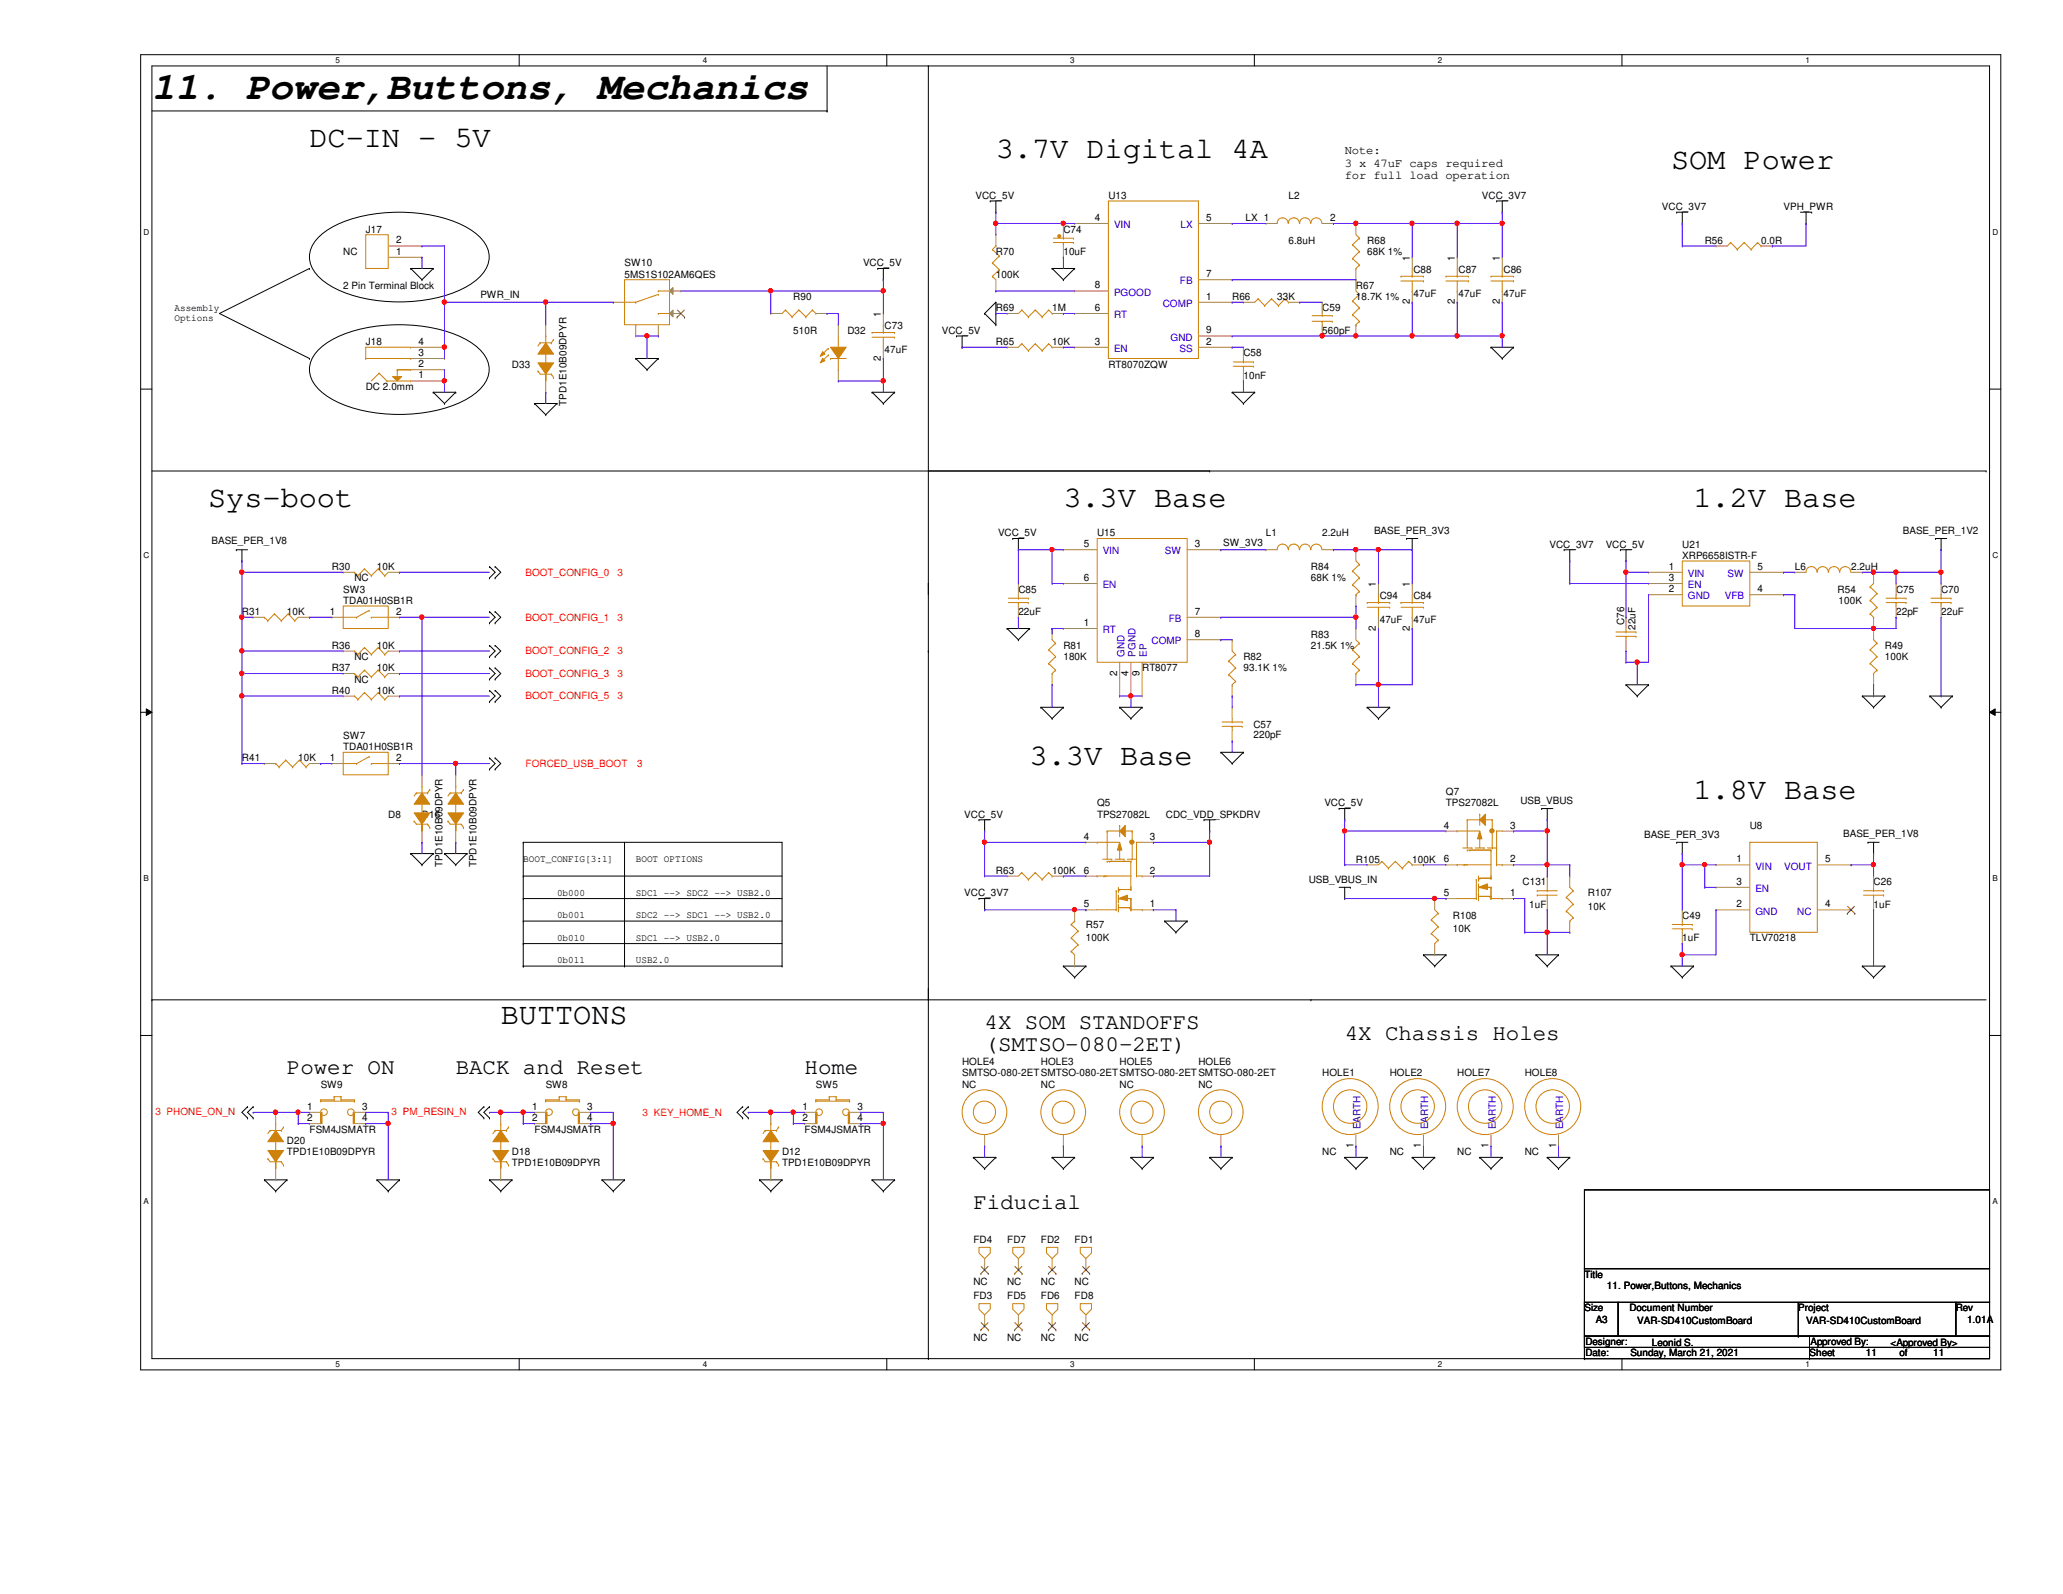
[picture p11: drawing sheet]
<svg xmlns="http://www.w3.org/2000/svg" width="279mm" height="216mm" viewBox="0 0 279 216" stroke-linecap="round" stroke-linejoin="round" font-family="sans-serif">
<defs><g id="words">
<text font-size="5.3" x="20.6" y="13.5">11. Power,Buttons, Mechanics</text>
<g font-size="4.1">
<text x="41.9" y="19.9">DC-IN - 5V</text>
<text x="134.9" y="21.4">3.7V Digital 4A</text>
<text x="226.3" y="22.9">SOM Power</text>
<text x="28.2" y="68.6">Sys-boot</text>
<text x="144" y="68.6">3.3V Base</text>
<text x="229.4" y="68.6">1.2V Base</text>
<text x="139.4" y="103.7">3.3V Base</text>
<text x="229.4" y="108.2">1.8V Base</text>
<text x="67.8" y="138.7">BUTTONS</text>
</g>
<g font-size="3">
<text x="133.3" y="139.4">4X SOM STANDOFFS</text>
<text x="133.3" y="142.4">(SMTSO-080-2ET)</text>
<text x="182.1" y="140.9">4X Chassis Holes</text>
<text x="38.9" y="145.5">Power ON</text>
<text x="61.7" y="145.5">BACK and Reset</text>
<text x="109" y="145.5">Home</text>
<text x="131.8" y="163.7">Fiducial</text>
</g>
<g font-size="1.7">
<text x="182.1" y="20.9">Note:</text>
<text x="182.1" y="22.6">3 x 47uF caps required</text>
<text x="182.1" y="24.2">for full load operation</text>
</g>
<g font-size="1.4">
<text x="132.1" y="26.9">VCC_5V</text>
<text x="148.3" y="29.9">4</text>
<text x="150.1" y="26.9">U13</text>
<text x="163.4" y="29.9">5</text>
<text x="168.7" y="30">LX 1</text>
<text x="174.5" y="26.9">L2</text>
<text x="180.1" y="29.9">2</text>
<text x="200.7" y="26.9">VCC_3V7</text>
<text x="225.1" y="28.4">VCC_3V7</text>
<text x="241.6" y="28.4">VPH_PWR</text>
<text x="46.5" y="34.5">NC</text>
<text x="49.5" y="31.5">J17</text>
<text x="53.6" y="34.5">1</text>
<text x="53.6" y="33">2</text>
<text x="134.9" y="34.5">R70</text>
<text x="144" y="31.5">C74</text>
<text x="144" y="34.5">10uF</text>
<text x="174.5" y="33">6.8uH</text>
<text x="185.2" y="33">R68</text>
<text x="185.2" y="34.5">68K 1%</text>
<text x="190.9" y="35.3" transform="rotate(-90 190.9 35.3)">1</text>
<text x="197" y="35.3" transform="rotate(-90 197 35.3)">1</text>
<text x="203.1" y="35.3" transform="rotate(-90 203.1 35.3)">1</text>
<text x="230.9" y="33">R56</text>
<text x="238.5" y="33">0.0R</text>
<text x="46.5" y="39.1">2 Pin Terminal Block</text>
<text x="65.1" y="40.4">PWR_IN</text>
<text x="84.6" y="36.1">SW10</text>
<text x="84.6" y="37.6">5MS1S102AM6QES</text>
<text x="107.4" y="40.6">R90</text>
<text x="116.9" y="36.1">VCC_5V</text>
<text x="134.9" y="37.6">100K</text>
<text x="148.3" y="39.1">8</text>
<text x="163.4" y="40.6">1</text>
<text x="163.4" y="37.5">7</text>
<text x="166.9" y="40.6">R66</text>
<text x="173" y="40.6">33K</text>
<text x="183.6" y="39.1">R67</text>
<text x="183.6" y="40.6">18.7K 1%</text>
<text x="190.9" y="41.2" transform="rotate(-90 190.9 41.2)">2</text>
<text x="191.4" y="37">C88</text>
<text x="191.4" y="40.2">47uF</text>
<text x="197" y="41.2" transform="rotate(-90 197 41.2)">2</text>
<text x="197.5" y="37">C87</text>
<text x="197.5" y="40.2">47uF</text>
<text x="203.1" y="41.2" transform="rotate(-90 203.1 41.2)">2</text>
<text x="203.6" y="37">C86</text>
<text x="203.6" y="40.2">47uF</text>
<text x="23.6" y="42.1">Assembly</text>
<text x="23.6" y="43.4">Options</text>
<text x="49.5" y="46.7">J18</text>
<text x="56.7" y="46.7">4</text>
<text x="107.4" y="45.2">510R</text>
<text x="114.8" y="45.2">D32</text>
<text x="119.3" y="42.9" transform="rotate(-90 119.3 42.9)">1</text>
<text x="119.8" y="44.6">C73</text>
<text x="119.8" y="47.8">47uF</text>
<text x="127.6" y="45.2">VCC_5V</text>
<text x="134.9" y="46.7">R65</text>
<text x="134.9" y="42.2">R69</text>
<text x="142.5" y="46.7">10K</text>
<text x="142.5" y="42.2">1M</text>
<text x="148.3" y="46.7">3</text>
<text x="148.3" y="42.1">6</text>
<text x="163.4" y="46.7">2</text>
<text x="163.4" y="45.2">9</text>
<text x="179.1" y="42.2">C59</text>
<text x="179.1" y="45.2">560pF</text>
<text x="49.5" y="52.8">DC 2.0mm</text>
<text x="56.7" y="51.3">1</text>
<text x="56.7" y="49.7">2</text>
<text x="56.7" y="48.2">3</text>
<text x="69.3" y="49.8">D33</text>
<text x="119.3" y="48.9" transform="rotate(-90 119.3 48.9)">2</text>
<text x="150.1" y="49.8">RT8070ZQW</text>
<text x="168.4" y="48.3">C58</text>
<text x="168.4" y="51.3">10nF</text>
<text x="76.7" y="54.9" transform="rotate(-90 76.7 54.9)">TPD1E10B09DPYR</text>
<text x="28.7" y="73.7">BASE_PER_1V8</text>
<text x="45" y="77.2">R30</text>
<text x="51.1" y="77.2">10K</text>
<text x="135.2" y="72.6">VCC_5V</text>
<text x="146.8" y="74.1">5</text>
<text x="148.6" y="72.6">U15</text>
<text x="161.8" y="74.1">3</text>
<text x="165.7" y="74">SW_3V3</text>
<text x="171.4" y="72.6">L1</text>
<text x="177.5" y="77.2">R84</text>
<text x="179.1" y="72.6">2.2uH</text>
<text x="186.1" y="72.3">BASE_PER_3V3</text>
<text x="209.8" y="74.2">VCC_3V7</text>
<text x="217.5" y="74.2">VCC_5V</text>
<text x="226" y="77.2">1</text>
<text x="227.8" y="74.2">U21</text>
<text x="227.8" y="75.7">XRP6658ISTR-F</text>
<text x="238" y="77.2">5</text>
<text x="243.1" y="77.2">L6</text>
<text x="250.7" y="77.2">2.2uH</text>
<text x="257.7" y="72.3">BASE_PER_1V2</text>
<text x="32.8" y="83.3">R31</text>
<text x="38.9" y="83.3">10K</text>
<text x="44.7" y="83.3">1</text>
<text x="46.5" y="80.3">SW3</text>
<text x="46.5" y="81.8">TDA01H0SB1R</text>
<text x="48" y="78.7">NC</text>
<text x="53.6" y="83.3">2</text>
<text x="137.9" y="80.3">C85</text>
<text x="137.9" y="83.3">22uF</text>
<text x="146.8" y="78.7">6</text>
<text x="161.8" y="83.3">7</text>
<text x="177.5" y="78.7">68K 1%</text>
<text x="186.4" y="79.5" transform="rotate(-90 186.4 79.5)">1</text>
<text x="186.9" y="81.2">C94</text>
<text x="190.9" y="79.5" transform="rotate(-90 190.9 79.5)">1</text>
<text x="191.4" y="81.2">C84</text>
<text x="226" y="80.2">2</text>
<text x="226" y="78.7">3</text>
<text x="238" y="80.2">4</text>
<text x="248.9" y="80.3">R54</text>
<text x="249" y="81.8">100K</text>
<text x="256.8" y="80.3">C75</text>
<text x="256.8" y="83.3">22pF</text>
<text x="262.9" y="80.3">C70</text>
<text x="262.9" y="83.3">22uF</text>
<text x="45" y="87.9">R36</text>
<text x="48" y="89.4">NC</text>
<text x="51.1" y="87.9">10K</text>
<text x="144" y="87.9">R81</text>
<text x="144" y="89.4">180K</text>
<text x="146.8" y="84.8">1</text>
<text x="161.8" y="86.3">8</text>
<text x="168.4" y="89.4">R82</text>
<text x="177.5" y="86.4">R83</text>
<text x="177.5" y="87.9">21.5K 1%</text>
<text x="186.4" y="85.4" transform="rotate(-90 186.4 85.4)">2</text>
<text x="186.9" y="84.4">47uF</text>
<text x="190.9" y="85.4" transform="rotate(-90 190.9 85.4)">2</text>
<text x="191.4" y="84.4">47uF</text>
<text x="220" y="84.7" transform="rotate(-90 220 84.7)">C76</text>
<text x="221.5" y="85.3" transform="rotate(-90 221.5 85.3)">22uF</text>
<text x="255.3" y="87.9">R49</text>
<text x="255.3" y="89.4">100K</text>
<text x="45" y="90.9">R37</text>
<text x="45" y="94">R40</text>
<text x="48" y="92.5">NC</text>
<text x="51.1" y="90.9">10K</text>
<text x="51.1" y="94">10K</text>
<text x="151.3" y="91.5" transform="rotate(-90 151.3 91.5)">2</text>
<text x="152.8" y="91.5" transform="rotate(-90 152.8 91.5)">4</text>
<text x="154.3" y="91.5" transform="rotate(-90 154.3 91.5)">9</text>
<text x="154.7" y="90.9">RT8077</text>
<text x="168.4" y="90.9">93.1K 1%</text>
<text x="46.5" y="100.1">SW7</text>
<text x="46.5" y="101.6">TDA01H0SB1R</text>
<text x="169.8" y="98.6">C57</text>
<text x="169.8" y="99.9">220pF</text>
<text x="32.8" y="103.1">R41</text>
<text x="40.4" y="103.1">10K</text>
<text x="44.7" y="103.1">1</text>
<text x="53.6" y="103.1">2</text>
<text x="195.8" y="107.7">Q7</text>
<text x="52.6" y="110.7">D8</text>
<text x="57.1" y="110.7">D16</text>
<text x="130.6" y="110.7">VCC_5V</text>
<text x="146.8" y="113.7">4</text>
<text x="148.6" y="109.2">Q5</text>
<text x="148.6" y="110.7">TPS27082L</text>
<text x="155.7" y="113.7">3</text>
<text x="157.9" y="110.7">CDC_VDD_SPKDRV</text>
<text x="179.4" y="109.2">VCC_5V</text>
<text x="195.5" y="112.2">4</text>
<text x="195.8" y="109.2">TPS27082L</text>
<text x="204.5" y="112.2">3</text>
<text x="205.9" y="108.9">USB_VBUS</text>
<text x="222.7" y="113.5">BASE_PER_3V3</text>
<text x="237" y="112.3">U8</text>
<text x="249.6" y="113.3">BASE_PER_1V8</text>
<text x="59.9" y="117.4" transform="rotate(-90 59.9 117.4)">TPD1E10B09DPYR</text>
<text x="64.5" y="117.4" transform="rotate(-90 64.5 117.4)">TPD1E10B09DPYR</text>
<text x="70.9" y="116.8">BOOT_CONFIG[3:1]</text>
<text x="86.1" y="116.8">BOOT OPTIONS</text>
<text x="134.9" y="118.4">R63</text>
<text x="142.5" y="118.4">100K</text>
<text x="146.8" y="118.3">6</text>
<text x="155.7" y="118.3">2</text>
<text x="177.2" y="119.6">USB_VBUS_IN</text>
<text x="183.6" y="116.8">R105</text>
<text x="191.3" y="116.8">100K</text>
<text x="195.5" y="116.8">6</text>
<text x="204.5" y="116.8">2</text>
<text x="206.2" y="119.9">C131</text>
<text x="235.2" y="116.8">1</text>
<text x="235.2" y="119.8">3</text>
<text x="247.2" y="116.8">5</text>
<text x="253.7" y="119.9">C26</text>
<text x="75.4" y="121.3">0b000</text>
<text x="75.4" y="124.4">0b001</text>
<text x="86.1" y="121.3">SDC1 --&gt; SDC2 --&gt; USB2.0</text>
<text x="86.1" y="124.4">SDC2 --&gt; SDC1 --&gt; USB2.0</text>
<text x="130.6" y="121.4">VCC_3V7</text>
<text x="146.8" y="122.9">5</text>
<text x="147.1" y="125.7">R57</text>
<text x="155.7" y="122.9">1</text>
<text x="195.5" y="121.4">5</text>
<text x="196.8" y="124.5">R108</text>
<text x="204.5" y="121.4">1</text>
<text x="207.1" y="122.9">1uF</text>
<text x="215.1" y="121.4">R107</text>
<text x="215.1" y="123.2">10K</text>
<text x="227.8" y="124.5">C49</text>
<text x="235.2" y="122.9">2</text>
<text x="247.2" y="122.9">4</text>
<text x="253.7" y="122.9">1uF</text>
<text x="75.4" y="127.4">0b010</text>
<text x="75.4" y="130.5">0b011</text>
<text x="86.1" y="127.4">SDC1 --&gt; USB2.0</text>
<text x="86.1" y="130.5">USB2.0</text>
<text x="147.1" y="127.5">100K</text>
<text x="196.8" y="126.3">10K</text>
<text x="227.8" y="127.5">1uF</text>
<text x="237" y="127.5">TLV70218</text>
<text x="43.4" y="147.3">SW9</text>
<text x="73.9" y="147.3">SW8</text>
<text x="110.5" y="147.3">SW5</text>
<text x="130.3" y="144.3">HOLE4</text>
<text x="130.3" y="145.8">SMTSO-080-2ETSMTSO-080-2ETSMTSO-080-2ETSMTSO-080-2ET</text>
<text x="130.3" y="147.3">NC</text>
<text x="141" y="144.3">HOLE3</text>
<text x="141" y="147.3">NC</text>
<text x="151.6" y="144.3">HOLE5</text>
<text x="151.6" y="147.3">NC</text>
<text x="162.3" y="144.3">HOLE6</text>
<text x="162.3" y="147.3">NC</text>
<text x="179.1" y="145.8">HOLE1</text>
<text x="188.2" y="145.8">HOLE2</text>
<text x="197.4" y="145.8">HOLE7</text>
<text x="206.5" y="145.8">HOLE8</text>
<text x="38.9" y="154.9">D20</text>
<text x="41.6" y="150.3">1</text>
<text x="41.6" y="151.8">2</text>
<text x="41.9" y="153.4">FSM4JSMATR</text>
<text x="49.1" y="150.3">3</text>
<text x="49.1" y="151.8">4</text>
<text x="72.1" y="150.3">1</text>
<text x="72.1" y="151.8">2</text>
<text x="72.4" y="153.4">FSM4JSMATR</text>
<text x="79.5" y="150.3">3</text>
<text x="79.5" y="151.8">4</text>
<text x="108.7" y="150.3">1</text>
<text x="108.7" y="151.8">2</text>
<text x="109" y="153.4">FSM4JSMATR</text>
<text x="116.1" y="150.3">3</text>
<text x="116.1" y="151.8">4</text>
<text x="183.3" y="155.5" transform="rotate(-90 183.3 155.5)">1</text>
<text x="192.4" y="155.5" transform="rotate(-90 192.4 155.5)">1</text>
<text x="201.6" y="155.5" transform="rotate(-90 201.6 155.5)">1</text>
<text x="210.7" y="155.5" transform="rotate(-90 210.7 155.5)">1</text>
<text x="38.9" y="156.5">TPD1E10B09DPYR</text>
<text x="69.3" y="156.5">D18</text>
<text x="69.3" y="158">TPD1E10B09DPYR</text>
<text x="105.9" y="156.5">D12</text>
<text x="105.9" y="158">TPD1E10B09DPYR</text>
<text x="179.1" y="156.5">NC</text>
<text x="188.2" y="156.5">NC</text>
<text x="197.4" y="156.5">NC</text>
<text x="206.5" y="156.5">NC</text>
<text x="131.8" y="168.4">FD4</text>
<text x="131.8" y="174">NC</text>
<text x="136.4" y="168.4">FD7</text>
<text x="136.4" y="174">NC</text>
<text x="141" y="168.4">FD2</text>
<text x="141" y="174">NC</text>
<text x="145.5" y="168.4">FD1</text>
<text x="145.5" y="174">NC</text>
<text x="214.6" y="173.1">Title</text>
<text x="131.8" y="176">FD3</text>
<text x="136.4" y="176">FD5</text>
<text x="141" y="176">FD6</text>
<text x="145.5" y="176">FD8</text>
<text x="214.6" y="177.6">Size</text>
<text x="216.1" y="179.2">A3</text>
<text x="217.6" y="174.6">11. Power,Buttons, Mechanics</text>
<text x="220.7" y="177.6">Document Number</text>
<text x="221.7" y="179.3">VAR-SD410CustomBoard</text>
<text x="243.5" y="177.6">Project</text>
<text x="244.6" y="179.3">VAR-SD410CustomBoard</text>
<text x="264.9" y="177.6">Rev</text>
<text x="266.4" y="179.2">1.01A</text>
<text x="131.8" y="181.6">NC</text>
<text x="136.4" y="181.6">NC</text>
<text x="141" y="181.6">NC</text>
<text x="145.5" y="181.6">NC</text>
<text x="214.7" y="183.7">Date:</text>
<text x="214.7" y="182.2">Designer:</text>
<text x="220.8" y="183.7">Sunday, March 21, 2021</text>
<text x="223.7" y="182.4">Leonid S.</text>
<text x="245.1" y="183.7">Sheet</text>
<text x="245.2" y="182.2">Approved By:</text>
<text x="252.7" y="183.7">11</text>
<text x="256" y="182.4">&lt;Approved By&gt;</text>
<text x="257.3" y="183.7">of</text>
<text x="261.8" y="183.7">11</text>
</g>
<g font-size="1.4" fill="#00c">
<text x="150.9" y="30.9">VIN</text>
<text x="159.9" y="30.9">LX</text>
<text x="150.9" y="40">PGOOD</text>
<text x="157.5" y="41.6">COMP</text>
<text x="159.8" y="38.5">FB</text>
<text x="150.9" y="47.7">EN</text>
<text x="150.9" y="43.1">RT</text>
<text x="158.5" y="46.1">GND</text>
<text x="159.8" y="47.7">SS</text>
<text x="149.4" y="75.1">VIN</text>
<text x="157.8" y="75.1">SW</text>
<text x="149.4" y="79.7">EN</text>
<text x="228.6" y="78.1">VIN</text>
<text x="228.6" y="81.2">GND</text>
<text x="228.6" y="79.7">EN</text>
<text x="233.6" y="81.2">VFB</text>
<text x="234" y="78.1">SW</text>
<text x="149.4" y="85.8">RT</text>
<text x="152.3" y="88.9" transform="rotate(-90 152.3 88.9)">GND</text>
<text x="153.8" y="88.9" transform="rotate(-90 153.8 88.9)">PGND</text>
<text x="155.3" y="88.9" transform="rotate(-90 155.3 88.9)">EP</text>
<text x="156" y="87.3">COMP</text>
<text x="158.3" y="84.2">FB</text>
<text x="237.7" y="117.8">VIN</text>
<text x="241.6" y="117.8">VOUT</text>
<text x="237.7" y="120.8">EN</text>
<text x="237.7" y="123.9">GND</text>
<text x="243.4" y="123.9">NC</text>
<text x="184.3" y="152.9" transform="rotate(-90 184.3 152.9)">EARTH</text>
<text x="193.4" y="152.9" transform="rotate(-90 193.4 152.9)">EARTH</text>
<text x="202.6" y="152.9" transform="rotate(-90 202.6 152.9)">EARTH</text>
<text x="211.7" y="152.9" transform="rotate(-90 211.7 152.9)">EARTH</text>
</g>
<g font-size="1.4" fill="#f00">
<text x="71.2" y="78">BOOT_CONFIG_0</text>
<text x="83.7" y="78">3</text>
<text x="71.2" y="88.6">BOOT_CONFIG_2</text>
<text x="71.2" y="84.1">BOOT_CONFIG_1</text>
<text x="83.7" y="88.6">3</text>
<text x="83.7" y="84.1">3</text>
<text x="71.2" y="91.7">BOOT_CONFIG_3</text>
<text x="71.2" y="94.7">BOOT_CONFIG_5</text>
<text x="83.7" y="91.7">3</text>
<text x="83.7" y="94.7">3</text>
<text x="71.2" y="103.9">FORCED_USB_BOOT</text>
<text x="86.3" y="103.9">3</text>
<text x="21" y="151">3 PHONE_ON_N</text>
<text x="53" y="151">3 PM_RESIN_N</text>
<text x="87" y="151.1">3 KEY_HOME_N</text>
</g>
<g font-size="1.1">
<text x="45.4" y="8.6">5</text>
<text x="95.2" y="8.6">4</text>
<text x="144.9" y="8.6">3</text>
<text x="194.7" y="8.6">2</text>
<text x="244.5" y="8.6">1</text>
<text x="19.4" y="31.8">D</text>
<text x="269.8" y="31.8">D</text>
<text x="19.4" y="75.6">C</text>
<text x="269.8" y="75.6">C</text>
<text x="19.4" y="119.3">B</text>
<text x="269.8" y="119.3">B</text>
<text x="19.4" y="163.1">A</text>
<text x="269.8" y="163.1">A</text>
<text x="45.4" y="185.2">5</text>
<text x="95.2" y="185.2">4</text>
<text x="144.9" y="185.2">3</text>
<text x="194.7" y="185.2">2</text>
<text x="244.5" y="185.2">1</text>
</g>
</g></defs>
<path d="M19.1 7.4h251.9v178.1h-251.9zM20.6 8.9h248.9v175.1h-248.9z" fill="none" stroke="#000" stroke-width=".14"/>
<g fill="#fff">
<path d="M45.4 7.6h.6v1.2h-.6z"/>
<path d="M45.4 184.2h.6v1.2h-.6z"/>
</g>
<path d="M70.3 7.4v1.5M70.3 184v1.5" fill="none" stroke="#000" stroke-width=".14"/>
<g fill="#fff">
<path d="M95.2 7.6h.6v1.2h-.6z"/>
<path d="M95.2 184.2h.6v1.2h-.6z"/>
</g>
<path d="M120.1 7.4v1.5M120.1 184v1.5" fill="none" stroke="#000" stroke-width=".14"/>
<g fill="#fff">
<path d="M144.9 7.6h.6v1.2h-.6z"/>
<path d="M144.9 184.2h.6v1.2h-.6z"/>
</g>
<path d="M169.9 7.4v1.5M169.9 184v1.5" fill="none" stroke="#000" stroke-width=".14"/>
<g fill="#fff">
<path d="M194.7 7.6h.6v1.2h-.6z"/>
<path d="M194.7 184.2h.6v1.2h-.6z"/>
</g>
<path d="M219.7 7.4v1.5M219.7 184v1.5" fill="none" stroke="#000" stroke-width=".14"/>
<g fill="#fff">
<path d="M244.5 7.6h.6v1.2h-.6z"/>
<path d="M244.5 184.2h.6v1.2h-.6z"/>
<path d="M19.4 30.8h.8v1.2h-.8z"/>
<path d="M269.8 30.8h.8v1.2h-.8z"/>
<path d="M19.4 74.6h.8v1.2h-.8z"/>
<path d="M269.8 74.6h.8v1.2h-.8z"/>
</g>
<path d="M19.1 52.7h1.5M269.5 52.7h1.5" fill="none" stroke="#000" stroke-width=".14"/>
<g fill="#fff">
<path d="M19.4 118.4h.8v1.1h-.8z"/>
<path d="M269.8 118.4h.8v1.1h-.8z"/>
</g>
<path d="M19.1 96.5h1.5M19.8 96l.8 .5-.8 .4zM269.5 96.5l.7-.5v.9zM269.5 96.5h1.5" fill="none" stroke="#000" stroke-width=".14"/>
<path d="M19.8 96l.8 .5-.8 .4zM269.5 96.5l.7-.5v.9z" fill="#000"/>
<g fill="#fff">
<path d="M19.4 162.1h.8v1.2h-.8z"/>
<path d="M269.8 162.1h.8v1.2h-.8z"/>
</g>
<g fill="none" stroke="#000" stroke-width=".14">
<path d="M20.6 15h91.4M112 15h.1M112 8.9v6.1M125.7 8.9h.1M125.7 8.9v175.1M41.9 36.4h.1M41.9 36.4l-12.2 6.1 12.2 6.1M43.3 32a13.8 13.8 0 0 1 7.8-3.1 21.2 21.2 0 0 1 12.1 1.9 5.9 5.9 0 0 1 3 3.2 3.6 3.6 0 0 1-1.4 3.7 15.4 15.4 0 0 1-9.2 3.1 19.9 19.9 0 0 1-10.6-2 5.9 5.9 0 0 1-3-3.2 3.6 3.6 0 0 1 1.3-3.6zM55.6 36.4h.1M55.6 36.4h3.1M55.6 36.4l1.6 1.5M57.2 37.9h.1"/>
<path d="M58.7 36.4h.1M58.7 36.4l-1.5 1.5M118.9 36.4h.1M118.9 36.4h1.5M119.6 37.9h.1M119.6 36.4v1.5M134.1 27.2h.1M134.1 27.2h1.5M134.9 28.7h.1M134.9 27.2v1.5M142.5 36.4h.1M142.5 36.4h3"/>
<path d="M142.5 36.4l1.5 1.5M144 37.9h.1M145.5 36.4h.1M145.5 36.4l-1.5 1.5M202.7 27.2h.1M202.7 27.2h1.5M203.5 28.7h.1M203.5 27.2v1.5M227.1 28.7h.1M227.1 28.7h1.5M227.8 30.3h.1M227.8 28.7v1.6"/>
<path d="M243.8 28.7h1.6M244.6 30.3h.1M244.6 28.7v1.6M245.4 28.7h.1M41.9 48.6h.1M43.3 47.2a13.8 13.8 0 0 1 7.8-3 21.2 21.2 0 0 1 12.1 1.8 5.9 5.9 0 0 1 3 3.3 3.6 3.6 0 0 1-1.4 3.6 15.4 15.4 0 0 1-9.2 3.2 19.9 19.9 0 0 1-10.6-2 5.9 5.9 0 0 1-3-3.3 3.6 3.6 0 0 1 1.3-3.6zM58.7 53.1h.1M58.7 53.1h3M58.7 53.1l1.5 1.6M60.2 54.7h.1M61.7 53.1h.1M61.7 53.1l-1.5 1.6"/>
<path d="M72.4 54.7h.1M72.4 54.7h3M72.4 54.7l1.5 1.5M73.9 56.2h.1M75.4 54.7h.1M75.4 54.7l-1.5 1.5M86.1 48.6h.1M86.1 48.6h3.1M86.1 48.6l1.5 1.5M87.6 50.1h.1M89.2 48.6h.1M89.2 48.6l-1.6 1.5"/>
<path d="M118.1 53.1h.1M118.1 53.1h3.1M118.1 53.1l1.5 1.6M119.6 54.7h.1M121.2 53.1h.1M121.2 53.1l-1.6 1.6M129.5 45.5h.1M129.5 45.5h1.6M130.3 47h.1M130.3 45.5v1.5M133.4 42.5h.1M133.4 42.5l1.5 1.5"/>
<path d="M134.9 44h.1M134.9 40.9h.1M134.9 40.9v3.1M134.9 40.9l-1.5 1.6M166.9 53.1h.1M166.9 53.1h3M166.9 53.1l1.5 1.6M168.4 54.7h.1M169.9 53.1h.1M169.9 53.1l-1.5 1.6M201.9 47h.1M201.9 47h3.1"/>
<path d="M201.9 47l1.6 1.6M203.5 48.6h.1M205 47h.1M205 47l-1.5 1.6M20.6 63.8h248.4M32 74.5h.1M32 74.5h1.5M32.8 76h.1M32.8 74.5v1.5M66.3 76.7h.1M66.3 78.3h.1M66.3 76.7l.8 .8-.8 .8"/>
<path d="M67.1 76.7h.1M67.1 78.3h.1M67.1 76.7l.7 .8-.7 .8M125.7 79h.1M137.2 72.9h.1M137.2 72.9h1.5M137.9 74.5h.1M137.9 72.9v1.6M163.8 63.8h.1M190.5 72.9h.1M190.5 72.9h1.5M191.3 74.5h.1"/>
<path d="M191.3 72.9v1.6M211.8 74.5h.1M211.8 74.5h1.6M212.6 76h.1M212.6 74.5v1.5M219.5 74.5h.1M219.5 74.5h1.5M220.2 76h.1M220.2 74.5v1.5M262.1 72.9h.1M262.1 72.9h1.6M262.9 74.5h.1"/>
<path d="M262.9 72.9v1.6M269 63.8h.1M66.3 90.5h.1M66.3 92h.1M66.3 87.4h.1M66.3 88.9h.1M66.3 93.5h.1M66.3 95h.1M66.3 82.8h.1M66.3 84.4h.1M66.3 90.5l.8 .7-.8 .8M66.3 87.4l.8 .8-.8 .7"/>
<path d="M66.3 93.5l.8 .8-.8 .7M66.3 82.8l.8 .8-.8 .8M67.1 90.5h.1M67.1 92h.1M67.1 87.4h.1M67.1 88.9h.1M67.1 93.5h.1M67.1 95h.1M67.1 82.8h.1M67.1 84.4h.1M67.1 90.5l.7 .7-.7 .8M67.1 87.4l.7 .8-.7 .7"/>
<path d="M67.1 93.5l.7 .8-.7 .7M67.1 82.8l.7 .8-.7 .8M125.7 88.2h.1M136.4 85.1h.1M136.4 85.1h3M136.4 85.1l1.5 1.6M137.9 86.7h.1M139.4 85.1h.1M139.4 85.1l-1.5 1.6M141 95.8h.1M141 95.8h3M141 95.8l1.5 1.5"/>
<path d="M142.5 97.3h.1M144 95.8h.1M144 95.8l-1.5 1.5M151.6 95.8h.1M151.6 95.8h3.1M151.6 95.8l1.6 1.5M153.2 97.3h.1M154.7 95.8h.1M154.7 95.8l-1.5 1.5M185.2 95.8h.1M185.2 95.8h3M185.2 95.8l1.5 1.5"/>
<path d="M186.7 97.3h.1M188.2 95.8h.1M188.2 95.8l-1.5 1.5M220.2 92.8h.1M220.2 92.8h3.1M220.2 92.8l1.5 1.5M221.7 94.3h.1M223.3 92.8h.1M223.3 92.8l-1.6 1.5M252.2 94.3h.1M252.2 94.3h3.1M252.2 94.3l1.5 1.5"/>
<path d="M253.7 95.8h.1M255.3 94.3h.1M255.3 94.3l-1.6 1.5M261.4 94.3h.1M261.4 94.3h3M261.4 94.3l1.5 1.5M262.9 95.8h.1M264.4 94.3h.1M264.4 94.3l-1.5 1.5M55.6 115.6h.1M55.6 115.6h3.1M55.6 115.6l1.6 1.5"/>
<path d="M57.2 117.1h.1M58.7 115.6h.1M58.7 115.6l-1.5 1.5M60.2 115.6h.1M60.2 115.6h3M60.2 115.6l1.5 1.5M61.7 117.1h.1M63.2 115.6h.1M63.2 115.6l-1.5 1.5M66.3 102.7h.1M66.3 104.2h.1M66.3 102.7l.8 .7-.8 .8"/>
<path d="M67.1 102.7h.1M67.1 104.2h.1M67.1 102.7l.7 .7-.7 .8M70.9 118.7h.1M70.9 114.1h.1M70.9 114.1h35v16.8M70.9 118.7h35M70.9 114.1v16.8M84.6 114.1v16.8M132.6 111h.1M132.6 111h1.5M133.4 112.6h.1"/>
<path d="M133.4 111v1.6M163.1 111h.1M163.1 111h1.5M163.8 112.6h.1M163.8 111v1.6M165.4 101.9h.1M165.4 101.9h3M165.4 101.9l1.5 1.5M166.9 103.4h.1M168.4 101.9h.1M168.4 101.9l-1.5 1.5M181.4 109.5h.1"/>
<path d="M181.4 109.5h1.5M182.1 111h.1M182.1 109.5v1.5M208.8 109.5h.1M208.8 109.5h1.5M209.6 111h.1M209.6 109.5v1.5M227.1 114.1h.1M227.1 114.1h1.5M227.8 115.6h.1M227.8 114.1v1.5M253 114.1h.1"/>
<path d="M253 114.1h1.5M253.7 115.6h.1M253.7 114.1v1.5M20.6 135.4h.1M20.6 135.4h248.4M70.9 121.7h.1M70.9 130.9h.1M70.9 127.8h.1M70.9 124.8h.1M70.9 121.7h35M70.9 127.8h35M70.9 130.9h35"/>
<path d="M70.9 124.8h35M84.6 130.9h.1M105.9 130.9h.1M125.7 135.4h.1M132.6 121.7h.1M132.6 121.7h1.5M133.4 123.2h.1M133.4 121.7v1.5M144 130.9h.1M144 130.9h3.1M144 130.9l1.5 1.5M145.5 132.4h.1"/>
<path d="M147.1 130.9h.1M147.1 130.9l-1.6 1.5M157.7 124.8h.1M157.7 124.8h3.1M157.7 124.8l1.6 1.5M159.3 126.3h.1M160.8 124.8h.1M160.8 124.8l-1.5 1.5M177.5 135.4h.1M181.4 120.2h1.5M182.1 121.7h.1M182.1 120.2v1.5"/>
<path d="M182.9 120.2h.1M192.8 129.3h.1M192.8 129.3h3M192.8 129.3l1.5 1.6M194.3 130.9h.1M195.8 129.3h.1M195.8 129.3l-1.5 1.6M208 129.3h.1M208 129.3h3.1M208 129.3l1.6 1.6M209.6 130.9h.1M211.1 129.3h.1"/>
<path d="M211.1 129.3l-1.5 1.6M226.3 130.9h.1M226.3 130.9h3.1M226.3 130.9l1.5 1.5M227.8 132.4h.1M229.4 130.9h.1M229.4 130.9l-1.6 1.5M252.2 130.9h.1M252.2 130.9h3.1M252.2 130.9l1.5 1.5M253.7 132.4h.1M255.3 130.9h.1"/>
<path d="M255.3 130.9l-1.6 1.5M19.1 140.2h1.5M33.5 149.9h.1M33.5 151.4h.1M33.5 149.9l-.7 .8 .7 .7M34.3 151.4h.1M34.3 149.9h.1M34.3 149.9l-.8 .8 .8 .7M35.8 159.8h.1M35.8 159.8h3.1M35.8 159.8l1.5 1.5M38.9 159.8h.1"/>
<path d="M38.9 159.8l-1.6 1.5M51.1 159.8h.1M51.1 159.8h3M51.1 159.8l1.5 1.5M54.1 159.8h.1M54.1 159.8l-1.5 1.5M65.5 149.9h.1M65.5 151.4h.1M65.5 149.9l-.7 .8 .7 .7M66.3 159.8h.1M66.3 151.4h.1M66.3 149.9h.1"/>
<path d="M66.3 159.8h3M66.3 159.8l1.5 1.5M66.3 149.9l-.8 .8 .8 .7M69.3 159.8h.1M69.3 159.8l-1.5 1.5M81.5 159.8h.1M81.5 159.8h3.1M81.5 159.8l1.6 1.5M84.6 159.8h.1M84.6 159.8l-1.5 1.5M100.6 149.9h.1M100.6 151.4h.1"/>
<path d="M100.6 149.9l-.8 .8 .8 .7M101.3 149.9h.1M101.3 151.4h.1M101.3 149.9l-.7 .8 .7 .7M102.9 159.8h.1M102.9 159.8h3M102.9 159.8l1.5 1.5M105.9 159.8h.1M105.9 159.8l-1.5 1.5M118.1 159.8h.1M118.1 159.8h3.1M118.1 159.8l1.5 1.5"/>
<path d="M121.2 159.8h.1M121.2 159.8l-1.6 1.5M131.8 156.8h.1M131.8 156.8h3.1M131.8 156.8l1.6 1.5M133.4 158.3h.1M134.9 156.8h.1M134.9 156.8l-1.5 1.5M142.5 156.8h.1M142.5 156.8h3M142.5 156.8l1.5 1.5M144 158.3h.1"/>
<path d="M145.5 156.8h.1M145.5 156.8l-1.5 1.5M153.2 156.8h.1M153.2 156.8h3M153.2 156.8l1.5 1.5M154.7 158.3h.1M156.2 156.8h.1M156.2 156.8l-1.5 1.5M163.8 156.8h.1M163.8 156.8h3.1M163.8 156.8l1.6 1.5M165.4 158.3h.1"/>
<path d="M166.9 156.8h.1M166.9 156.8l-1.5 1.5M182.1 156.8h.1M182.1 156.8h3.1M182.1 156.8l1.5 1.5M183.6 158.3h.1M185.2 156.8h.1M185.2 156.8l-1.6 1.5M191.3 156.8h.1M191.3 156.8h3M191.3 156.8l1.5 1.5M192.8 158.3h.1"/>
<path d="M194.3 156.8h.1M194.3 156.8l-1.5 1.5M200.4 156.8h.1M200.4 156.8h3.1M200.4 156.8l1.5 1.5M201.9 158.3h.1M203.5 156.8h.1M203.5 156.8l-1.6 1.5M209.6 156.8h.1M209.6 156.8h3M209.6 156.8l1.5 1.5M211.1 158.3h.1"/>
<path d="M212.6 156.8h.1M212.6 156.8l-1.5 1.5M269.5 140.2h1.5M37.3 161.3h.1M52.6 161.3h.1M67.8 161.3h.1M83.1 161.3h.1M104.4 161.3h.1M119.6 161.3h.1M214.6 161.2h54.9v10.6h-54.9zM214.6 171.8h54.9v4.6h-54.9zM214.6 176.4h4.6v4.6h-4.6z"/>
<path d="M214.6 176.4v7.6M219.2 176.4h45.7v4.6h-45.7zM243.5 176.4v4.6M264.9 176.4h4.6v4.6h-4.6zM125.7 184h.1M214.6 181h30.5v1.5h-30.5zM214.6 184h.1M214.6 184h30.5M243.5 181h.1M245.1 181h24.4v3h-24.4zM245.1 184h.1M245.1 182.5h24.4"/>
<path d="M269.5 182.5h.1"/>
</g>
<g fill="none" stroke="#cc8006" stroke-width=".14">
<path d="M167 49.6h2.8M167 49h2.8M168.4 49.6h.1M168.4 49h.1M168.4 48.6v.4M168.4 49.6v.5M169.8 49.6h.1M169.8 49h.1M189.7 81.6h.1M189.7 81.6h3.1M189.7 82.3h3.1M191.3 81.6h.1"/>
<path d="M191.3 83.6h.1M191.3 80.6v1M191.3 82.3v1.3M192.8 81.6h.1M192.8 82.3h.1M193.8 124.6h.1M193.8 126.4h.1M193.8 124.6l1 .9M193.8 126.4l1 .9M194.3 127.8h.1M194.3 123.2l.5 .5M194.8 123.7h.1"/>
<path d="M194.8 125.5h.1M194.8 127.3h.1M194.8 123.7l-1 .9M194.8 125.5l-1 .9M194.8 127.3l-.5 .5M67.8 152.2h.1M67.8 152.2v6.1M137.2 176.6h1.5v.7l-.8 .8-.7-.8z"/>
<circle cx="182.9" cy="149.9" r="2.27"/>
<circle cx="182.9" cy="149.9" r="3.8"/>
</g>
<g fill="none" stroke="#a84" stroke-width=".14">
<path d="M168.4 47h.1M168.4 51.6h.1M168.4 47v1.6M168.4 50.1v1.5M191.3 79h.1M191.3 79v1.6M191.3 85.1h.1M191.3 83.6v1.5M194.3 121.7h.1M194.3 129.3h.1M194.3 121.7v1.5M194.3 127.8v1.5"/>
<path d="M183.6 155.2h.1M183.6 153.7v1.5M137.9 179.6h.1M137.9 178.1v1.5"/>
</g>
<path d="M137.5 179.2l.9 .9M138.4 179.2l-1 .9M137.4 180.1h.1M138.4 180.1h.1" fill="none" stroke="#804000" stroke-width=".14"/>
<path d="M67.8 153.1l1.1 1.5h-2.1z" fill-rule="evenodd" fill="#cc8006"/>
<path d="M67.8 153.1l1.1 1.5h-2.1z" fill="none" stroke="#cc8006" stroke-width=".14"/>
<path d="M66.8 155.8h2.1l-1.1 1.6v.9v-.9z" fill-rule="evenodd" fill="#cc8006"/>
<g fill="none" stroke="#cc8006" stroke-width=".14">
<path d="M198.7 111h.1M198.7 111v3.8M198.7 111h1.7M200.4 111h.1M200.4 113.5h.1M200.4 113.5v1.3M201.2 111h.9M202.1 111h.1M202.1 114.8h.1M202.1 111v3.8M66.8 155.8h2.1l-1.1 1.6v.9v-.9zM66.8 156.9h.1"/>
<path d="M66.8 156.9l.3 .5h1.5M67.1 153.1h.1M67.1 153.1h1.5M67.1 153.1l-.3 .4M68.6 157.4h.1M68.6 153.1h.1M68.6 157.4l.3 .4M68.9 157.8h.1M68.9 152.7h.1M68.9 152.7l-.3 .4"/>
</g>
<path d="M67.8 159.8h.1M67.8 150.7h.1M67.8 150.7v1.5M67.8 158.3v1.5" fill="none" stroke="#a84" stroke-width=".14"/>
<circle cx="202.1" cy="112.5" r=".29" fill="#cc8006"/>
<g fill="none" stroke="#cc8006" stroke-width=".14">
<path d="M197.4 112.6h.1M197.4 112.6h3M200.4 110.3h.1M200.4 110.3v1.5"/>
<circle cx="202.1" cy="112.5" r=".29"/>
</g>
<path d="M200.4 112.6l.3 1h-.6z" fill="#cc8006"/>
<path d="M200.4 112.6l.3 1h-.6z" fill="none" stroke="#cc8006" stroke-width=".14"/>
<path d="M200.4 111l.8-.7v1.5z" fill="#cc8006"/>
<g fill="none" stroke="#cc8006" stroke-width=".14">
<path d="M198.1 114.8h1.2M199.1 115.1h.1M199.1 115.1h2.8M199.3 114.8h.1M199.8 114.8h1.2M200.4 111l.8-.7v1.5zM201 114.8h.1M201.5 114.8h1.2M202.7 114.8h.1M200.2 121.4h1.7M200.2 120.2h1.7M201.9 121.4h.1"/>
<path d="M201.9 120.2h.1M201.9 121.7h.1M201.9 120.2v1.5"/>
</g>
<path d="M200.2 120.2l1.3-.5v.8z" fill="#cc8006"/>
<g fill="none" stroke="#cc8006" stroke-width=".14">
<path d="M48 91.2h.1M48 91.2l.5 .5M48.5 91.7h.1M49.4 90.8h.1M49.4 90.8l.9 .9M49.4 90.8l-.9 .9M50.3 91.7h.1M51.2 90.8h.1M51.2 90.8l.9 .9M51.2 90.8l-.9 .9M52.1 91.7h.1M52.6 91.2l-.5 .5"/>
<path d="M218.9 86.2h2.7M218.9 85.6h2.7M220.2 86.2h.1M220.2 85.6h.1M220.2 85.1v.5M220.2 86.2v.5M221.6 86.2h.1M221.6 85.6h.1M46.5 101.9h6.1v3h-6.1zM46.5 103.4h1.8M48.3 103.4h.1M50 102.5h.1"/>
<path d="M50 102.5l-1.7 .9M50.3 103.4h.1M50.3 103.4h2.3M197.4 117.1h.1M197.4 117.1h4.5M198.3 117.1h.1M198.7 115.1h.1M198.7 115.1h3.2M199.9 119.1h.1M199.9 119.1v2.6M200.2 119h.1M200.2 119.3h.1"/>
<path d="M200.2 118.7v.6M200.2 119.7v.9M200.2 119h1.7M200.4 119h.1M201.9 119h.1M201.9 115.1h.1M201.9 115.1v3.9M202.7 112.6h.1M202.7 117.1h.1M202.7 117.1h.8M202.7 112.6h.8M202.7 112.6v4.5"/>
<path d="M203.5 117.1h.1M237 114.1h9.1v12.2h-9.1zM145.1 128.9h.1M145.1 127h.1M145.1 125.2h.1M145.1 128.9l.4 .4M145.1 127l.9 1M145.1 125.2l.9 .9M145.5 124.8h.1M145.5 124.8l-.4 .4M146 128h.1M146 126.1h.1"/>
<path d="M146 128l-.9 .9M146 126.1l-.9 .9M197.4 121.7h2.5M199.9 121.7h.1M200.2 120.2l1.3-.5v.8zM200.2 120.6h.1M200.2 121.9h.1M200.2 120.9v1M200.4 121.4h1.4M201.3 120.2h.6M201.8 121.4h.1M201.9 120.2h.1"/>
<path d="M201.9 121.7h.1M201.9 120.2v1.5M201.9 121.7h1.6M203.5 121.7h.1M43.4 149h.1M43.4 149.1h.1M43.4 149h1.9M43.4 149v.1M43.4 149.1h4.6M45.3 148.5h.1M45.3 149h.1M45.3 148.5h.9"/>
<path d="M45.3 148.5v.5M46.2 149h.1M46.2 148.5h.1M46.2 149h1.8v.1M46.2 148.5v.5M48 149.1h.1M146.3 169h1.5v.7l-.7 .8-.8-.8z"/>
</g>
<g fill="none" stroke="#a84" stroke-width=".14">
<path d="M46.5 91.2h.1M46.5 91.2h1.5M52.6 91.2h1.5M54.1 91.2h.1M220.2 83.6h.1M220.2 88.2h.1M220.2 83.6v1.5M220.2 86.7v1.5M45 103.4h.1M45 103.4h1.5M52.6 103.4h1.5M54.1 103.4h.1"/>
<path d="M195.8 117.1h.1M195.8 112.6h.1M195.8 112.6h1.6M195.8 117.1h1.6M203.5 112.6h1.5M203.5 117.1h1.5M205 112.6h.1M205 117.1h.1M232.4 117.1h.1M232.4 117.1h4.6M246.1 117.1h4.6M250.7 117.1h.1"/>
<path d="M145.5 130.9h.1M145.5 123.2h.1M145.5 123.2v1.6M145.5 129.3v1.6M195.8 121.7h.1M195.8 121.7h1.6M203.5 121.7h1.5M205 121.7h.1M232.4 120.2h.1M232.4 123.2h.1M232.4 120.2h4.6M232.4 123.2h4.6"/>
<path d="M246.1 123.2h4.6M250.7 123.2h.1M147.1 172h.1M147.1 170.5v1.5"/>
</g>
<path d="M250.2 123.7h.1M250.2 122.8l1 .9M251.2 122.8l-1 .9M251.2 123.7h.1M146.6 172.5h.1M146.6 171.5l1 1M147.5 171.5l-.9 1M147.6 172.5h.1" fill="none" stroke="#804000" stroke-width=".14"/>
<path d="M43.4 150.7h.2v1.5h-.2z" fill-rule="evenodd" fill="#cc8006"/>
<path d="M43.4 150.7h.2v1.5h-.2z" fill="none" stroke="#cc8006" stroke-width=".14"/>
<path d="M47.8 150.7h.2v1.5h-.2z" fill-rule="evenodd" fill="#cc8006"/>
<g fill="none" stroke="#cc8006" stroke-width=".14">
<path d="M73.9 45.5h.1M73.9 45.5v6.1M47.8 150.7h.2v1.5h-.2z"/>
<circle cx="43.9" cy="150.6" r=".45"/>
<circle cx="47.5" cy="150.6" r=".45"/>
</g>
<path d="M41.9 150.7h.1M41.9 152.2h.1M41.9 150.7h1.5M41.9 152.2h1.5M48 150.7h1.5M48 152.2h1.5M49.5 150.7h.1M49.5 152.2h.1" fill="none" stroke="#a84" stroke-width=".14"/>
<path d="M73.9 46.4l1.1 1.6h-2.1z" fill-rule="evenodd" fill="#cc8006"/>
<path d="M73.9 46.4l1.1 1.6h-2.1z" fill="none" stroke="#cc8006" stroke-width=".14"/>
<path d="M72.9 49.1h2.1l-1.1 1.6v.9v-.9z" fill-rule="evenodd" fill="#cc8006"/>
<g fill="none" stroke="#cc8006" stroke-width=".14">
<path d="M72.9 49.1h2.1l-1.1 1.6v.9v-.9zM72.9 50.2h.1M72.9 50.2l.3 .5h1.5M73.2 46.4h.1M73.2 46.4h1.5M73.2 46.4l-.3 .5M74.7 50.7h.1M74.7 46.4h.1M74.7 50.7l.3 .4M75 51.1h.1M75 46h.1M75 46l-.3 .4"/>
<path d="M166.4 91.4h.1M166.4 89.5h.1M166.4 89.5l.9 1M166.4 91.4l.9 .9M166.9 92.8h.1M166.9 88.2l.4 .4M167.3 88.6h.1M167.3 90.5h.1M167.3 92.3h.1M167.3 90.5l-.9 .9M167.3 92.3l-.4 .5M167.3 88.6l-.9 .9"/>
<path d="M183.2 89.9h.1M183.2 88h.1M183.2 88l.9 .9M183.2 89.9l.9 .9M183.6 91.2h.1M183.6 86.7l.5 .4M184.1 87.1h.1M184.1 88.9h.1M184.1 90.8h.1M184.1 88.9l-.9 1M184.1 90.8l-.5 .4M184.1 87.1l-.9 .9"/>
<path d="M73.9 149h.1M73.9 149.1h.1M73.9 149h1.8M73.9 149v.1M73.9 149.1h4.6M75.7 148.5h.1M75.7 149h.1M75.7 148.5h1M75.7 148.5v.5M76.7 149h.1M76.7 148.5h.1M76.7 149h1.8v.1"/>
<path d="M76.7 148.5v.5M78.5 149.1h.1M141.7 176.6h1.6v.7l-.8 .8-.8-.8z"/>
</g>
<g fill="none" stroke="#a84" stroke-width=".14">
<path d="M73.9 53.1h.1M73.9 44h.1M73.9 44v1.5M73.9 51.6v1.5M166.9 86.7h.1M166.9 94.3h.1M166.9 86.7v1.5M166.9 92.8v1.5M183.6 85.1h.1M183.6 92.8h.1M183.6 85.1v1.6M183.6 91.2v1.6"/>
<path d="M142.5 179.6h.1M142.5 178.1v1.5"/>
</g>
<path d="M142 179.2l1 .9M143 179.2l-1 .9M142 180.1h.1M143 180.1h.1" fill="none" stroke="#804000" stroke-width=".14"/>
<path d="M73.9 150.7h.2v1.5h-.2z" fill-rule="evenodd" fill="#cc8006"/>
<path d="M73.9 150.7h.2v1.5h-.2z" fill="none" stroke="#cc8006" stroke-width=".14"/>
<path d="M78.3 150.7h.2v1.5h-.2z" fill-rule="evenodd" fill="#cc8006"/>
<g fill="none" stroke="#cc8006" stroke-width=".14">
<path d="M189.7 37.4h.1M189.7 37.4h3.1M189.7 38.1h3.1M191.3 37.4h.1M191.3 39.4h.1M191.3 36.4v1M191.3 38.1v1.3M192.8 37.4h.1M192.8 38.1h.1M138.4 46.6h.1M138.4 46.6l-.5 .4M138.4 46.6l.9 .9"/>
<path d="M139.3 47.5h.1M140.2 46.6h.1M140.2 46.6l-.9 .9M140.2 46.6l.9 .9M141.1 47.5h.1M142 46.6h.1M142 46.6l-.9 .9M142 46.6l.5 .4M142.5 47h.1M170.4 40.5h.1M170.4 40.5l-.5 .4M170.4 40.5l.9 .9"/>
<path d="M171.3 41.4h.1M172.2 40.5h.1M172.2 40.5l-.9 .9M172.2 40.5l.9 .9M173.1 41.4h.1M174 40.5h.1M174 40.5l-.9 .9M174 40.5l.5 .4M174.5 40.9h.1M173 74.5a.74 .74 0 0 1 .7-.8 .74 .74 0 0 1 .8 .8M174.5 74.5a.74 .74 0 0 1 .7-.8 .74 .74 0 0 1 .8 .8M176 74.5a.74 .74 0 0 1 .8-.8 .74 .74 0 0 1 .7 .8"/>
<path d="M177.5 74.5a.74 .74 0 0 1 .8-.8 .74 .74 0 0 1 .7 .8M183.2 79.2h.1M183.2 77.3h.1M183.2 77.3l.9 1M183.2 79.2l.9 .9M183.6 76l.5 .5M184.1 76.5h.1M184.1 78.3h.1M184.1 78.3l-.9 .9M184.1 76.5l-.9 .8M244.6 77.5a.74 .74 0 0 1 .7-.8 .74 .74 0 0 1 .8 .8M246.1 77.5a.74 .74 0 0 1 .8-.8 .74 .74 0 0 1 .7 .8"/>
<path d="M247.7 77.5a.74 .74 0 0 1 .7-.8 .74 .74 0 0 1 .7 .8M249.2 77.5a.74 .74 0 0 1 .7-.8 .74 .74 0 0 1 .8 .8M46.5 82.1h6.1v3h-6.1zM46.5 83.6h1.8M48 94.3h.1M48 94.3l.5 .4M48.3 83.6h.1M48.5 94.7h.1M49.4 93.8h.1M49.4 93.8l.9 .9M49.4 93.8l-.9 .9M50 82.7h.1"/>
<path d="M50 82.7l-1.7 .9M50.3 94.7h.1M50.3 83.6h.1M50.3 83.6h2.3M51.2 93.8h.1M51.2 93.8l.9 .9M51.2 93.8l-.9 .9M52.1 94.7h.1M52.6 94.3l-.5 .4M165.5 98.4h2.7M165.5 97.8h2.7M166.9 98.4h.1"/>
<path d="M166.9 97.8h.1M166.9 97.3v.5M166.9 98.4v.4M168.2 98.4h.1M168.2 97.8h.1M183.6 80.6h.1M184.1 80.1h.1M184.1 80.1l-.5 .5M37.3 103.4h.1M37.3 103.4l.5 .5M37.8 103.9h.1M38.7 103h.1"/>
<path d="M38.7 103l.9 .9M38.7 103l-.9 .9M39.6 103.9h.1M40.6 103h.1M40.6 103l.8 .9M40.6 103l-1 .9M41.4 103.9h.1M41.9 103.4l-.5 .5M78.3 150.7h.2v1.5h-.2zM110.5 149h.1M110.5 149.1h.1M110.5 149h1.8"/>
<path d="M110.5 149v.1M110.5 149.1h4.6M112.3 148.5h.1M112.3 149h.1M112.3 148.5h.9M112.3 148.5v.5M113.2 149h.1M113.2 148.5h.1M113.2 149h1.9v.1M113.2 148.5v.5M115.1 149.1h.1M137.2 169h1.5v.7l-.8 .8-.7-.8z"/>
<path d="M141.7 169h1.6v.7l-.8 .8-.8-.8zM146.3 176.6h1.5v.7l-.7 .8-.8-.8z"/>
<circle cx="74.4" cy="150.6" r=".45"/>
<circle cx="78" cy="150.6" r=".45"/>
<circle cx="133.3" cy="150.6" r="1.51"/>
<circle cx="133.3" cy="150.6" r="3"/>
<circle cx="144" cy="150.6" r="1.51"/>
<circle cx="144" cy="150.6" r="3"/>
</g>
<g fill="none" stroke="#a84" stroke-width=".14">
<path d="M191.3 34.8h.1M191.3 34.8v1.6M191.3 39.4v1.5M136.4 47h.1M136.4 47h1.5M142.5 47h1.5M144 47h.1M168.4 40.9h.1M168.4 40.9h1.5M174.5 40.9h1.5M176 40.9h.1M191.3 40.9h.1"/>
<path d="M171.5 74.5h.1M171.5 74.5h1.5M179.1 74.5h1.5M180.6 74.5h.1M183.6 74.5h.1M183.6 74.5v1.5M243.1 77.5h.1M243.1 77.5h1.5M250.7 77.5h1.5M252.2 77.5h.1M45 83.6h.1M45 83.6h1.5"/>
<path d="M46.5 94.3h.1M46.5 94.3h1.5M52.6 94.3h1.5M52.6 83.6h1.5M54.1 94.3h.1M54.1 83.6h.1M166.9 95.8h.1M166.9 95.8v1.5M166.9 98.8v1.6M183.6 82.1h.1M183.6 80.6v1.5M35.8 103.4h.1"/>
<path d="M35.8 103.4h1.5M41.9 103.4h1.5M43.4 103.4h.1M166.9 100.4h.1M72.4 150.7h.1M72.4 152.2h.1M72.4 150.7h1.5M72.4 152.2h1.5M78.5 150.7h1.5M78.5 152.2h1.5M80 150.7h.1M80 152.2h.1"/>
<path d="M133.4 155.2h.1M133.4 153.7v1.5M144 155.2h.1M144 153.7v1.5M137.9 172h.1M137.9 170.5v1.5M142.5 172h.1M142.5 170.5v1.5M147.1 179.6h.1M147.1 178.1v1.5"/>
</g>
<path d="M137.4 172.5h.1M137.5 171.5l.9 1M138.4 171.5l-1 1M138.4 172.5h.1M142 172.5h.1M142 171.5l1 1M143 171.5l-1 1M143 172.5h.1M146.6 179.2l1 .9M147.5 179.2l-.9 .9M146.6 180.1h.1M147.6 180.1h.1" fill="none" stroke="#804000" stroke-width=".14"/>
<path d="M110.5 150.7h.2v1.5h-.2z" fill-rule="evenodd" fill="#cc8006"/>
<path d="M110.5 150.7h.2v1.5h-.2z" fill="none" stroke="#cc8006" stroke-width=".14"/>
<path d="M114.9 150.7h.2v1.5h-.2z" fill-rule="evenodd" fill="#cc8006"/>
<g fill="none" stroke="#cc8006" stroke-width=".14">
<path d="M173 30.3a.74 .74 0 0 1 .7-.8 .74 .74 0 0 1 .8 .8M174.5 30.3a.74 .74 0 0 1 .7-.8 .74 .74 0 0 1 .8 .8M176 30.3a.74 .74 0 0 1 .8-.8 .74 .74 0 0 1 .7 .8M177.5 30.3a.74 .74 0 0 1 .8-.8 .74 .74 0 0 1 .7 .8M201.9 37.4h.1M201.9 37.4h3.1M201.9 38.1h3.1M203.5 37.4h.1M203.5 39.4h.1M203.5 36.4v1M203.5 38.1v1.3M205 37.4h.1"/>
<path d="M205 38.1h.1M261.5 81.6h2.7M261.5 81h2.7M262.9 81.6h.1M262.9 81h.1M262.9 80.6v.4M262.9 81.6v.5M264.2 81.6h.1M264.2 81h.1M61.7 106.5h.1M61.7 106.5v6.1M252.4 121.2h2.7"/>
<path d="M252.4 120.6h2.7M253.7 121.2h.1M253.7 120.6h.1M253.7 120.2v.4M253.7 121.2v.5M255.1 121.2h.1M255.1 120.6h.1M114.9 150.7h.2v1.5h-.2z"/>
<circle cx="110.9" cy="150.6" r=".45"/>
<circle cx="114.6" cy="150.6" r=".45"/>
<circle cx="154.7" cy="150.6" r="1.51"/>
<circle cx="154.7" cy="150.6" r="3"/>
</g>
<g fill="none" stroke="#a84" stroke-width=".14">
<path d="M171.5 30.3h.1M171.5 30.3h1.5M179.1 30.3h1.5M180.6 30.3h.1M203.5 34.8h.1M203.5 34.8v1.6M203.5 39.4v1.5M203.5 40.9h.1M262.9 79h.1M262.9 79v1.6M262.9 83.6h.1M262.9 82.1v1.5"/>
<path d="M253.7 118.7h.1M253.7 118.7v1.5M253.7 123.2h.1M253.7 121.7v1.5M109 150.7h.1M109 152.2h.1M109 150.7h1.5M109 152.2h1.5M115.1 150.7h1.5M115.1 152.2h1.5M116.6 150.7h.1M116.6 152.2h.1"/>
<path d="M154.7 155.2h.1M154.7 153.7v1.5"/>
</g>
<path d="M61.7 107.4l1.1 1.5h-2.1z" fill-rule="evenodd" fill="#cc8006"/>
<path d="M61.7 107.4l1.1 1.5h-2.1z" fill="none" stroke="#cc8006" stroke-width=".14"/>
<path d="M60.7 110.1h2.1l-1.1 1.5v1v-1z" fill-rule="evenodd" fill="#cc8006"/>
<g fill="none" stroke="#cc8006" stroke-width=".14">
<path d="M49.5 31.8h3.1v4.6h-3.1zM183.6 39.4l.5 .5M184.1 39.9h.1M184.1 39.9l-.9 .9M195.8 37.4h.1M195.8 37.4h3.1M195.8 38.1h3.1M197.4 37.4h.1M197.4 39.4h.1M197.4 36.4v1M197.4 38.1v1.3M198.9 37.4h.1"/>
<path d="M198.9 38.1h.1M234.4 32.9h.1M234.4 32.9l-.5 .4M234.4 32.9l.9 .9M235.3 33.8h.1M236.2 32.9h.1M236.2 32.9l-.9 .9M236.2 32.9l1 .9M237.2 33.8h.1M238 32.9h.1M238 32.9l-.8 .9M238 32.9l.5 .4"/>
<path d="M238.5 33.3h.1M138.4 42h.1M138.4 42l-.5 .5M138.4 42l.9 .9M139.3 42.9h.1M140.2 42h.1M140.2 42l-.9 .9M140.2 42l.9 .9M141.1 42.9h.1M142 42h.1M142 42l-.9 .9M142 42l.5 .5"/>
<path d="M142.5 42.5h.1M183.2 42.6h.1M183.2 40.8h.1M183.2 40.8l.9 .9M183.2 42.6l.9 .9M183.6 44h.1M184.1 41.7h.1M184.1 43.5h.1M184.1 41.7l-.9 .9M184.1 43.5l-.5 .5M35.8 83.6h.1M35.8 83.6l.5 .5"/>
<path d="M36.3 84.1h.1M37.2 83.1h.1M37.2 83.1l.9 1M37.2 83.1l-.9 1M38.1 84.1h.1M39 83.1h.1M39 83.1l.9 1M39 83.1l-.9 1M39.9 84.1h.1M40.4 83.6l-.5 .5M136.6 81.6h2.7M136.6 81h2.7"/>
<path d="M137.9 81.6h.1M137.9 81h.1M137.9 80.6v.4M137.9 81.6v.5M139.3 81.6h.1M139.3 81h.1M60.7 110.1h2.1l-1.1 1.5v1v-1zM60.7 111.2h.1M60.7 111.2l.3 .4h1.5M61 107.4h.1M61 107.4h1.5M61 107.4l-.3 .4"/>
<path d="M62.5 111.6h.1M62.5 107.4h.1M62.5 111.6l.3 .5M62.8 112.1h.1M62.8 106.9h.1M62.8 106.9l-.3 .5"/>
<circle cx="165.3" cy="150.6" r="1.51"/>
<circle cx="165.3" cy="150.6" r="3"/>
</g>
<g fill="none" stroke="#a84" stroke-width=".14">
<path d="M52.6 34.8h4.6M52.6 33.3h4.6M57.2 34.8h.1M57.2 33.3h.1M183.6 37.9h.1M183.6 37.9v1.5M197.4 34.8h.1M197.4 34.8v1.6M197.4 39.4v1.5M232.4 33.3h.1M232.4 33.3h1.5M238.5 33.3h1.5"/>
<path d="M240 33.3h.1M136.4 42.5h.1M136.4 42.5h1.5M142.5 42.5h1.5M144 42.5h.1M183.6 45.5h.1M183.6 44v1.5M197.4 40.9h.1M137.9 79h.1M137.9 79v1.6M34.3 83.6h.1M34.3 83.6h1.5"/>
<path d="M40.4 83.6h1.5M41.9 83.6h.1M137.9 83.6h.1M137.9 82.1v1.5M61.7 114.1h.1M61.7 104.9h.1M61.7 104.9v1.6M61.7 112.6v1.5M165.4 155.2h.1M165.4 153.7v1.5"/>
</g>
<path d="M112.5 47h2.1l-1.1 1.6z" fill-rule="evenodd" fill="#cc8006"/>
<path d="M112.5 47h2.1l-1.1 1.6z" fill="none" stroke="#cc8006" stroke-width=".14"/>
<path d="M111.4 48.6l.3 .3-.6 .2z" fill-rule="evenodd" fill="#cc8006"/>
<path d="M111.4 48.6l.3 .3-.6 .2z" fill="none" stroke="#cc8006" stroke-width=".14"/>
<path d="M111.4 47.6l.3 .4-.6 .3z" fill-rule="evenodd" fill="#cc8006"/>
<g fill="none" stroke="#cc8006" stroke-width=".14">
<path d="M134.4 37.4h.1M134.4 35.6h.1M134.4 33.8h.1M134.4 37.4l.5 .5M134.4 35.6l.9 .9M134.4 33.8l.9 .9M134.9 33.3h.1M134.9 33.3l-.5 .5M135.3 36.5h.1M135.3 34.7h.1M135.3 36.5l-.9 .9M135.3 34.7l-.9 .9"/>
<path d="M142.7 32.9h2.7M142.7 32.3h2.7M144 32.9h.1M144 32.9v.4M145.4 32.9h.1M145.4 32.3h.1M150.1 27.2h12.2v21.4h-12.2zM106.4 42h.1M106.4 42l-.5 .5M106.4 42l.9 .9M107.3 42.9h.1M108.2 42h.1"/>
<path d="M108.2 42l-.9 .9M108.2 42l.9 .9M109.1 42.9h.1M110 42h.1M110 42l-.9 .9M110 42l.5 .5M110.5 42.5h.1M111.4 47.6l.3 .4-.6 .3zM112.2 48.1h.1M112.2 47.2h.1M112.2 48.1l-.9 .9M112.2 47.2l-.9 .9"/>
<path d="M112.5 48.6h.1M112.5 48.6h2.1M113.5 50.1h.1M113.5 45.5v4.6M118.1 45h.1M118.1 45h3.1M118.1 45.7h3.1M119.6 45h.1M119.6 47h.1M119.6 44v1M119.6 45.7v1.3M121.2 45h.1"/>
<path d="M121.2 45.7h.1M177.7 43.5h2.7M177.7 42.8h2.7M179.1 42.8h.1M179.1 43.5h.1M179.1 42.5v.3M179.1 43.5v.5M180.4 43.5h.1M180.4 42.8h.1M48 77.5h.1M48 77.5l.5 .5M48.5 78h.1"/>
<path d="M49.4 77h.1M49.4 77l.9 1M49.4 77l-.9 1M50.3 78h.1M51.2 77h.1M51.2 77l.9 1M51.2 77l-.9 1M52.1 78h.1M52.6 77.5l-.5 .5M148.6 72.9h12.2v16.8h-12.2zM227.8 76h9.2v6.1h-9.2zM253.3 79.5h.1"/>
<path d="M253.3 79.5l.9 .9M253.7 79l-.4 .5M185.2 81.6h.1M185.2 81.6h3M185.2 82.3h3M186.7 81.6h.1M186.7 83.6h.1M186.7 80.6v1M186.7 82.3v1.3M188.2 81.6h.1M188.2 82.3h.1M253.3 88h.1"/>
<path d="M253.3 89.9h.1M253.3 81.3h.1M253.3 83.1h.1M253.3 88l.9 .9M253.3 89.9l.9 .9M253.3 81.3l.9 1M253.3 83.1l.4 .5M253.7 91.2h.1M253.7 83.6h.1M253.7 86.7l.5 .4M254.2 87.1h.1M254.2 88.9h.1"/>
<path d="M254.2 90.8h.1M254.2 80.4h.1M254.2 82.3h.1M254.2 87.1l-.9 .9M254.2 88.9l-.9 1M254.2 90.8l-.5 .4M254.2 80.4l-.9 .9M254.2 82.3l-.9 .8M138.4 118.2h.1M138.4 118.2l-.5 .5M138.4 118.2l.9 .9M139.3 119.1h.1"/>
<path d="M140.2 118.2h.1M140.2 118.2l-.9 .9M140.2 118.2l.9 .9M141.1 119.1h.1M142 118.2h.1M142 118.2l-.9 .9M142 118.2l.5 .5M142.5 118.7h.1M208.2 121.2h.1M208.2 120.6h.1M208.2 121.2h2.7M208.2 120.6h2.7"/>
<path d="M209.6 121.2h.1M209.6 120.6h.1M209.6 120.2v.4M209.6 121.2v.5M212.1 121.5h.1M212.1 123.4h.1M212.1 121.5l1 1M212.1 123.4l1 .9M212.6 124.8h.1M212.6 120.2l.5 .4M213.1 120.6h.1M213.1 122.5h.1"/>
<path d="M213.1 124.3h.1M213.1 120.6l-1 .9M213.1 122.5l-1 .9M213.1 124.3l-.5 .5M226.5 125.8h2.7M226.5 125.2h2.7M227.8 125.8h.1M227.8 125.2h.1M227.8 124.8v.4M227.8 125.8v.5M229.2 125.8h.1M229.2 125.2h.1"/>
<path d="M132.6 176.6h1.5v.7l-.7 .8-.8-.8z"/>
<circle cx="192" cy="149.9" r="2.27"/>
<circle cx="192" cy="149.9" r="3.8"/>
<circle cx="201.1" cy="149.9" r="2.27"/>
<circle cx="201.1" cy="149.9" r="3.8"/>
</g>
<g fill="none" stroke="#a84" stroke-width=".14">
<path d="M134.9 39.4h.1M134.9 31.8h.1M134.9 31.8v1.5M134.9 37.9v1.5M145.5 30.3h.1M145.5 39.4h.1M145.5 30.3h4.6M145.5 39.4h4.6M162.3 30.3h4.6M162.3 37.9h4.6M166.9 30.3h.1M166.9 37.9h.1"/>
<path d="M104.4 42.5h.1M104.4 42.5h1.5M110.5 42.5h1.5M112 42.5h.1M113.5 44h.1M113.5 51.6h.1M113.5 44v1.5M113.5 50.1v1.5M119.6 42.5h.1M119.6 48.6h.1M119.6 42.5v1.5M119.6 47v1.6"/>
<path d="M145.5 47h.1M145.5 42.5h.1M145.5 47h4.6M145.5 42.5h4.6M162.3 40.9h4.6M162.3 47h4.6M162.3 45.5h4.6M166.9 40.9h.1M166.9 47h.1M166.9 45.5h.1M179.1 40.9h.1M179.1 45.5h.1"/>
<path d="M179.1 40.9v1.6M179.1 44v1.5M46.5 77.5h.1M46.5 77.5h1.5M52.6 77.5h1.5M54.1 77.5h.1M144 74.5h.1M144 79h.1M144 74.5h4.6M144 79h4.6M160.8 74.5h4.6M165.4 74.5h.1"/>
<path d="M186.7 79h.1M186.7 79v1.6M223.3 77.5h.1M223.3 79h.1M223.3 77.5h4.5M223.3 79h4.5M237 77.5h4.6M241.6 77.5h.1M253.7 77.5h.1M253.7 77.5v1.5M144 85.1h.1M144 85.1h4.6"/>
<path d="M151.6 94.3h.1M151.6 89.7v4.6M153.2 94.3h.1M153.2 89.7v4.6M154.7 94.3h.1M154.7 89.7v4.6M160.8 83.6h4.6M160.8 86.7h4.6M165.4 83.6h.1M165.4 86.7h.1M186.7 85.1h.1M186.7 83.6v1.5"/>
<path d="M223.3 80.6h.1M223.3 80.6h4.5M237 80.6h4.6M241.6 80.6h.1M253.7 85.1h.1M253.7 92.8h.1M253.7 83.6v3.1M253.7 91.2v1.6M136.4 118.7h.1M136.4 118.7h1.5M142.5 118.7h1.5M144 118.7h.1"/>
<path d="M209.6 118.7h.1M209.6 118.7v1.5M212.6 118.7h.1M212.6 118.7v1.5M209.6 123.2h.1M209.6 121.7v1.5M212.6 126.3h.1M212.6 124.8v1.5M227.8 123.2h.1M227.8 127.8h.1M227.8 123.2v1.6M227.8 126.3v1.5"/>
<path d="M192.8 155.2h.1M192.8 153.7v1.5M201.9 155.2h.1M201.9 153.7v1.5M133.4 179.6h.1M133.4 178.1v1.5"/>
</g>
<path d="M132.9 179.2l1 .9M133.8 179.2l-1 .9M132.8 180.1h.1M133.9 180.1h.1" fill="none" stroke="#804000" stroke-width=".14"/>
<path d="M143.3 31.9h.3l.1 .1-.1 .1-.1 .1-.2-.1z" fill-rule="evenodd" fill="#cc8006"/>
<g fill="none" stroke="#cc8006" stroke-width=".14">
<path d="M84.6 37.9h6.1v6.1h-6.1zM89.2 39.4h.1M89.2 39.9h.1M89.2 39.4h1.5M89.2 39.9l-3.1 1M143.3 31.9h.3l.1 .1-.1 .1-.1 .1-.2-.1zM144 32.3h.1M144 31.8v.5M183.2 35h.1M183.2 33.1h.1M183.2 33.1l.9 1M183.2 35l.9 .9"/>
<path d="M183.6 36.4h.1M183.6 31.8l.5 .5M184.1 32.3h.1M184.1 34.1h.1M184.1 35.9h.1M184.1 34.1l-.9 .9M184.1 35.9l-.5 .5M184.1 32.3l-.9 .8M84.6 40.9h1.5M86.1 40.9h.1M89.2 42.5h.1M89.2 42.5h1.5"/>
</g>
<path d="M144 30.3h.1M144 34.8h.1M144 30.3v1.5M144 33.3v1.5M183.6 30.3h.1M183.6 37.9h.1M183.6 30.3v1.5M183.6 36.4v1.5" fill="none" stroke="#a84" stroke-width=".14"/>
<path d="M90.7 42.5l.4-.5v.9z" fill="#a84"/>
<path d="M83.1 40.9h.1M83.1 40.9h1.5M90.7 42.5l.4-.5v.9zM90.7 42.5h1.5M92.2 42.5h.1" fill="none" stroke="#a84" stroke-width=".14"/>
<path d="M91.7 43h.1M91.7 42l1 1M92.7 42l-1 1M92.7 43h.1" fill="none" stroke="#804000" stroke-width=".14"/>
<path d="M90.7 39.4l.4-.5v1z" fill="#a84"/>
<g fill="none" stroke="#a84" stroke-width=".14">
<path d="M90.7 39.4l.4-.5v1zM90.7 39.4h1.5M92.2 39.4h.1M86.1 45.5h.1M86.1 44v1.5M89.2 45.5h.1M89.2 44v1.5M256.8 79h.1M256.8 79v1.6M46.5 88.2h.1M46.5 88.2h1.5M52.6 88.2h1.5"/>
<path d="M54.1 88.2h.1M142.5 85.1h.1M142.5 92.8h.1M142.5 85.1v1.6M142.5 91.2v1.6M256.8 83.6h.1M256.8 82.1v1.5"/>
</g>
<g fill="none" stroke="#cc8006" stroke-width=".14">
<path d="M48 88.2h.1M48 88.2l.5 .4M48.5 88.6h.1M49.4 87.7h.1M49.4 87.7l.9 .9M49.4 87.7l-.9 .9M50.3 88.6h.1M51.2 87.7h.1M51.2 87.7l.9 .9M51.2 87.7l-.9 .9M52.1 88.6h.1M52.6 88.2l-.5 .4"/>
<path d="M142 88h.1M142 89.9h.1M142 88l1 .9M142 89.9l1 .9M142.5 91.2h.1M142.5 86.7l.5 .4M143 87.1h.1M143 88.9h.1M143 90.8h.1M143 87.1l-1 .9M143 88.9l-1 1M143 90.8l-.5 .4"/>
<path d="M255.4 81.6h2.7M255.4 81h2.7M256.8 81.6h.1M256.8 81h.1M256.8 80.6v.4M256.8 81.6v.5M258.1 81.6h.1M258.1 81h.1M104.4 152.2h.1M104.4 152.2v6.1"/>
</g>
<path d="M104.4 153.1l1.1 1.5h-2.2z" fill-rule="evenodd" fill="#cc8006"/>
<path d="M104.4 153.1l1.1 1.5h-2.2z" fill="none" stroke="#cc8006" stroke-width=".14"/>
<path d="M103.3 155.8h2.2l-1.1 1.6v.9v-.9z" fill-rule="evenodd" fill="#cc8006"/>
<g fill="none" stroke="#cc8006" stroke-width=".14">
<path d="M57.2 106.5h.1M57.2 106.5v6.1M187.2 116.7h.1M187.2 116.7l-.5 .4M187.2 116.7l.8 .9M188 117.6h.1M189 116.7h.1M189 116.7l-1 .9M189 116.7l.9 .9M189.9 117.6h.1M190.8 116.7h.1M190.8 116.7l-.9 .9"/>
<path d="M190.8 116.7l.5 .4M191.3 117.1h.1M103.3 155.8h2.2l-1.1 1.6v.9v-.9zM103.3 156.9h.1M103.3 156.9l.3 .5h1.6M103.6 153.1h.1M103.6 153.1h1.6M103.6 153.1l-.3 .4M105.2 157.4h.1M105.2 153.1h.1M105.2 157.4l.3 .4M105.5 157.8h.1"/>
<path d="M105.5 152.7h.1M105.5 152.7l-.3 .4"/>
</g>
<path d="M185.2 117.1h.1M185.2 117.1h1.5M191.3 117.1h1.5M192.8 117.1h.1M104.4 159.8h.1M104.4 150.7h.1M104.4 150.7v1.5M104.4 158.3v1.5" fill="none" stroke="#a84" stroke-width=".14"/>
<path d="M57.2 107.4l1 1.5h-2.1z" fill-rule="evenodd" fill="#cc8006"/>
<path d="M57.2 107.4l1 1.5h-2.1z" fill="none" stroke="#cc8006" stroke-width=".14"/>
<path d="M56.1 110.1h2.1l-1 1.5v1v-1z" fill-rule="evenodd" fill="#cc8006"/>
<g fill="none" stroke="#cc8006" stroke-width=".14">
<path d="M56.1 110.1h2.1l-1 1.5v1v-1zM56.1 111.2h.1M56.1 111.2l.3 .4h1.5M56.4 107.4h.1M56.4 107.4h1.5M56.4 107.4l-.3 .4M57.9 111.6h.1M57.9 107.4h.1M57.9 111.6l.3 .5M58.2 112.1h.1M58.2 106.9h.1M58.2 106.9l-.3 .5"/>
<path d="M37.3 152.2h.1M37.3 152.2v6.1M132.6 169h1.5v.7l-.7 .8-.8-.8z"/>
</g>
<path d="M57.2 114.1h.1M57.2 104.9h.1M57.2 104.9v1.6M57.2 112.6v1.5M133.4 172h.1M133.4 170.5v1.5" fill="none" stroke="#a84" stroke-width=".14"/>
<path d="M132.8 172.5h.1M132.9 171.5l1 1M133.8 171.5l-1 1M133.9 172.5h.1" fill="none" stroke="#804000" stroke-width=".14"/>
<path d="M37.3 153.1l1.1 1.5h-2.1z" fill-rule="evenodd" fill="#cc8006"/>
<path d="M37.3 153.1l1.1 1.5h-2.1z" fill="none" stroke="#cc8006" stroke-width=".14"/>
<path d="M36.3 155.8h2.1l-1.1 1.6v.9v-.9z" fill-rule="evenodd" fill="#cc8006"/>
<g fill="none" stroke="#cc8006" stroke-width=".14">
<path d="M36.3 155.8h2.1l-1.1 1.6v.9v-.9zM36.3 156.9h.1M36.3 156.9l.3 .5h1.5M36.6 153.1h.1M36.6 153.1h1.5M36.6 153.1l-.3 .4M38.1 157.4h.1M38.1 153.1h.1M38.1 157.4l.3 .4M38.4 157.8h.1M38.4 152.7h.1M38.4 152.7l-.3 .4"/>
<circle cx="210.3" cy="149.9" r="2.27"/>
<circle cx="210.3" cy="149.9" r="3.8"/>
</g>
<path d="M37.3 159.8h.1M37.3 150.7h.1M37.3 150.7v1.5M37.3 158.3v1.5M211.1 155.2h.1M211.1 153.7v1.5" fill="none" stroke="#a84" stroke-width=".14"/>
<path d="M53.2 51h1.2l-.6 .6z" fill="#cc8006"/>
<g fill="none" stroke="#cc8006" stroke-width=".14">
<path d="M49.5 48.6h.1M49.5 48.6h6.1M51.4 50.5h.1M51.4 50.5l-1.1 1.1M51.4 50.5l1 1.1M52.4 51.6h.1M52.4 51.6h3.2M53.2 51h1.2l-.6 .6zM53.8 50.1h.1M53.8 50.1h1.8M53.8 50.1v.9M55.6 48.6h.1"/>
<path d="M55.6 51.6h.1M55.6 50.1h.1M55.6 47h.1M55.6 47h-6.1v1.6M149.9 112.6h.1M149.9 112.6v3.8M149.9 112.6h1.7M151.6 112.6h.1M151.6 115h.1M151.6 115v1.4M152.4 112.6h.9M153.3 112.6h.1"/>
<path d="M153.3 116.4h.1M153.3 112.6v3.8"/>
</g>
<path d="M55.6 51.6h4.6M55.6 50.1h4.6M55.6 48.6h4.6M55.6 47h4.6M60.2 51.6h.1M60.2 50.1h.1M60.2 48.6h.1M60.2 47h.1" fill="none" stroke="#a84" stroke-width=".14"/>
<circle cx="153.3" cy="114.1" r=".29" fill="#cc8006"/>
<g fill="none" stroke="#cc8006" stroke-width=".14">
<path d="M148.6 114.1h.1M148.6 114.1h3M151.6 111.8h.1M151.6 111.8v1.5"/>
<circle cx="153.3" cy="114.1" r=".29"/>
</g>
<path d="M151.6 114.1l.3 1h-.6z" fill="#cc8006"/>
<path d="M151.6 114.1l.3 1h-.6z" fill="none" stroke="#cc8006" stroke-width=".14"/>
<path d="M152.4 111.8v1.5l-.8-.7z" fill="#cc8006"/>
<g fill="none" stroke="#cc8006" stroke-width=".14">
<path d="M149.4 116.4h1.2M150.3 116.7h.1M150.3 116.7h2.9M150.6 116.4h.1M151 116.4h1.2M152.2 116.4h.1M152.4 111.8v1.5l-.8-.7zM152.7 116.4h1.2M153.9 116.4h.1M151.5 122.9h1.7M151.5 121.7h1.7M153.2 122.9h.1"/>
<path d="M153.2 121.7h.1M153.2 123.2h.1M153.2 121.7v1.5"/>
</g>
<path d="M151.5 121.7l1.2-.5v.8z" fill="#cc8006"/>
<g fill="none" stroke="#cc8006" stroke-width=".14">
<path d="M148.6 118.7h.1M148.6 118.7h4.6M149.5 118.7h.1M149.9 116.7h.1M149.9 116.7h3.3M153.2 116.7h.1M153.2 116.7v3.8M153.9 114.1h.1M153.9 118.7h.1M153.9 118.7h.8M153.9 114.1h.8M153.9 114.1v4.6"/>
<path d="M154.7 118.7h.1M148.6 123.2h2.6M151.2 120.6h.1M151.2 123.2h.1M151.2 120.6v2.6M151.5 121.7l1.2-.5v.8zM151.5 122.2h.1M151.5 120.5h.1M151.5 120.8h.1M151.5 123.4h.1M151.5 120.2v.6M151.5 121.2v1"/>
<path d="M151.5 122.5v.9M151.5 120.5h1.7M151.6 120.5h.1M151.6 122.9h1.4M152.6 121.7h.6M153 122.9h.1M153.2 120.5h.1M153.2 121.7h.1M153.2 123.2h.1M153.2 121.7v1.5M153.2 123.2h1.5M154.7 123.2h.1"/>
</g>
<path d="M147.1 118.7h.1M147.1 114.1h.1M147.1 114.1h1.5M147.1 118.7h1.5M154.7 114.1h1.5M154.7 118.7h1.5M156.2 114.1h.1M156.2 118.7h.1M147.1 123.2h.1M147.1 123.2h1.5M154.7 123.2h1.5M156.2 123.2h.1" fill="none" stroke="#a84" stroke-width=".14"/>
<g fill="none" stroke="#4200ff" stroke-width=".14">
<path d="M104.4 39.4h.1M104.4 39.4v3.1M104.4 39.4h15.2M227.8 30.3h.1M227.8 33.3h.1M227.8 30.3v3M227.8 33.3h4.6M240 33.3h.1M244.6 30.3h.1M244.6 30.3v3h-4.6M113.5 42.5h.1M113.5 42.5v1.5"/>
<path d="M154.7 155.2h.1M154.7 155.2v1.6M183.6 155.2h.1M183.6 155.2v1.6M192.8 155.2h.1M192.8 155.2v1.6M201.9 155.2h.1M201.9 155.2v1.6M211.1 155.2h.1M211.1 155.2v1.6"/>
</g>
<circle cx="119.6" cy="39.4" r=".29" fill="#f00"/>
<circle cx="119.6" cy="39.4" r=".29" fill="none" stroke="#f00" stroke-width=".14"/>
<circle cx="104.4" cy="39.4" r=".29" fill="#f00"/>
<circle cx="104.4" cy="39.4" r=".29" fill="none" stroke="#f00" stroke-width=".14"/>
<path d="M119.6 37.9h.1M119.6 39.4h.1M119.6 37.9v4.6M60.2 51.6h.1M60.2 50.1h.1M60.2 50.1v3M112 42.5h.1M112 42.5h1.5" fill="none" stroke="#4200ff" stroke-width=".14"/>
<circle cx="60.2" cy="51.6" r=".29" fill="#f00"/>
<circle cx="60.2" cy="51.6" r=".29" fill="none" stroke="#f00" stroke-width=".14"/>
<path d="M113.5 51.6h.1M119.6 48.6h.1M119.6 48.6v3h-6.1" fill="none" stroke="#4200ff" stroke-width=".14"/>
<circle cx="119.6" cy="51.6" r=".29" fill="#f00"/>
<circle cx="119.6" cy="51.6" r=".29" fill="none" stroke="#f00" stroke-width=".14"/>
<path d="M60.2 33.3h.1M60.2 33.3v7.6M60.2 47h.1M60.2 47v1.6M73.9 53.1h.1M73.9 40.9h.1M73.9 40.9v3.1M73.9 53.1v1.6M73.9 40.9h9.2M83.1 40.9h.1M119.6 51.6h.1M119.6 51.6v1.5" fill="none" stroke="#4200ff" stroke-width=".14"/>
<circle cx="73.9" cy="40.9" r=".29" fill="#f00"/>
<circle cx="73.9" cy="40.9" r=".29" fill="none" stroke="#f00" stroke-width=".14"/>
<path d="M57.2 34.8h.1M57.2 33.3h.1M57.2 34.8v1.6M57.2 33.3h3M60.2 40.9h.1M60.2 40.9h13.7M60.2 40.9v6.1M165.4 155.2h.1M165.4 155.2v1.6" fill="none" stroke="#4200ff" stroke-width=".14"/>
<circle cx="60.2" cy="47" r=".29" fill="#f00"/>
<circle cx="60.2" cy="47" r=".29" fill="none" stroke="#f00" stroke-width=".14"/>
<circle cx="60.2" cy="40.9" r=".29" fill="#f00"/>
<circle cx="60.2" cy="40.9" r=".29" fill="none" stroke="#f00" stroke-width=".14"/>
<g fill="none" stroke="#4200ff" stroke-width=".14">
<path d="M227.8 117.1h.1M227.8 115.6h.1M227.8 115.6v7.6M227.8 117.1h3.1M250.7 117.1h.1M253.7 115.6h.1M253.7 115.6v1.5h-3M227.8 127.8h.1M227.8 129.3h.1M227.8 127.8v1.5M232.4 123.2h.1M232.4 123.2v6.1h-4.6"/>
<path d="M253.7 123.2h.1M253.7 123.2v7.7M133.4 155.2h.1M133.4 155.2v1.6M144 155.2h.1M144 155.2v1.6"/>
</g>
<circle cx="227.8" cy="117.1" r=".29" fill="#f00"/>
<circle cx="227.8" cy="117.1" r=".29" fill="none" stroke="#f00" stroke-width=".14"/>
<path d="M227.8 129.3h.1M227.8 129.3v1.6" fill="none" stroke="#4200ff" stroke-width=".14"/>
<circle cx="227.8" cy="129.3" r=".29" fill="#f00"/>
<circle cx="227.8" cy="129.3" r=".29" fill="none" stroke="#f00" stroke-width=".14"/>
<path d="M253.7 117.1h.1M253.7 117.1v1.6" fill="none" stroke="#4200ff" stroke-width=".14"/>
<circle cx="253.7" cy="117.1" r=".29" fill="#f00"/>
<circle cx="253.7" cy="117.1" r=".29" fill="none" stroke="#f00" stroke-width=".14"/>
<g fill="none" stroke="#4200ff" stroke-width=".14">
<path d="M134.9 28.7h.1M134.9 30.3h.1M134.9 28.7v3.1M203.5 28.7h.1M203.5 28.7v1.6M134.9 42.5h.1M134.9 42.5h1.5M144 47h.1M144 42.5h.1M144 47h1.5M144 42.5h1.5M166.9 47h.1"/>
<path d="M166.9 47h1.5M168.4 51.6h.1M168.4 51.6v1.5M179.1 45.5h.1M179.1 45.5h4.5M32.8 76h.1M32.8 76v7.6M32.8 83.6h.1M32.8 103.4h.1M32.8 103.4h3"/>
</g>
<circle cx="134.8" cy="30.2" r=".29" fill="#f00"/>
<circle cx="134.8" cy="30.2" r=".29" fill="none" stroke="#f00" stroke-width=".14"/>
<path d="M134.9 30.3h.1M134.9 30.3h9.1M130.3 47h.1M130.3 47h6.1M203.5 45.5h.1M203.5 45.5v1.5" fill="none" stroke="#4200ff" stroke-width=".14"/>
<circle cx="144" cy="30.2" r=".29" fill="#f00"/>
<circle cx="144" cy="30.2" r=".29" fill="none" stroke="#f00" stroke-width=".14"/>
<path d="M197.4 30.3h.1M197.4 30.3v4.5" fill="none" stroke="#4200ff" stroke-width=".14"/>
<circle cx="197.3" cy="30.2" r=".29" fill="#f00"/>
<circle cx="197.3" cy="30.2" r=".29" fill="none" stroke="#f00" stroke-width=".14"/>
<path d="M203.5 30.3h.1M203.5 30.3v4.5" fill="none" stroke="#4200ff" stroke-width=".14"/>
<circle cx="203.4" cy="30.2" r=".29" fill="#f00"/>
<circle cx="203.4" cy="30.2" r=".29" fill="none" stroke="#f00" stroke-width=".14"/>
<path d="M134.9 39.4h.1M134.9 39.4h10.6M144 30.3h.1M144 30.3h1.5M191.3 30.3h.1M191.3 30.3v4.5M176 40.9h.1M176 40.9h3.1" fill="none" stroke="#4200ff" stroke-width=".14"/>
<circle cx="191.2" cy="30.2" r=".29" fill="#f00"/>
<circle cx="191.2" cy="30.2" r=".29" fill="none" stroke="#f00" stroke-width=".14"/>
<path d="M144 34.8h.1M144 34.8v1.6M191.3 40.9h.1M191.3 40.9v4.6" fill="none" stroke="#4200ff" stroke-width=".14"/>
<circle cx="191.2" cy="45.5" r=".29" fill="#f00"/>
<circle cx="191.2" cy="45.5" r=".29" fill="none" stroke="#f00" stroke-width=".14"/>
<path d="M166.9 45.5h.1M166.9 45.5h12.2" fill="none" stroke="#4200ff" stroke-width=".14"/>
<circle cx="179" cy="45.5" r=".29" fill="#f00"/>
<circle cx="179" cy="45.5" r=".29" fill="none" stroke="#f00" stroke-width=".14"/>
<path d="M183.6 30.3h.1M183.6 30.3h7.7" fill="none" stroke="#4200ff" stroke-width=".14"/>
<circle cx="183.6" cy="30.2" r=".29" fill="#f00"/>
<circle cx="183.6" cy="30.2" r=".29" fill="none" stroke="#f00" stroke-width=".14"/>
<path d="M166.9 30.3h.1M166.9 37.9h.1M166.9 30.3h4.6M166.9 37.9h16.7M197.4 45.5h.1M197.4 40.9h.1M197.4 45.5h6.1M197.4 40.9v4.6" fill="none" stroke="#4200ff" stroke-width=".14"/>
<circle cx="197.3" cy="45.5" r=".29" fill="#f00"/>
<circle cx="197.3" cy="45.5" r=".29" fill="none" stroke="#f00" stroke-width=".14"/>
<path d="M191.3 30.3h.1M191.3 30.3h6.1M203.5 40.9h.1M203.5 40.9v4.6" fill="none" stroke="#4200ff" stroke-width=".14"/>
<circle cx="203.4" cy="45.5" r=".29" fill="#f00"/>
<circle cx="203.4" cy="45.5" r=".29" fill="none" stroke="#f00" stroke-width=".14"/>
<path d="M180.6 30.3h.1M180.6 30.3h3M197.4 30.3h.1M197.4 30.3h6.1M166.9 40.9h.1M166.9 40.9h1.5M183.6 45.5h.1M183.6 45.5h13.8M191.3 45.5h.1" fill="none" stroke="#4200ff" stroke-width=".14"/>
<circle cx="183.6" cy="45.5" r=".29" fill="#f00"/>
<circle cx="183.6" cy="45.5" r=".29" fill="none" stroke="#f00" stroke-width=".14"/>
<path d="M230.9 117.1h.1M230.9 117.1v3.1" fill="none" stroke="#4200ff" stroke-width=".14"/>
<circle cx="230.9" cy="117.1" r=".29" fill="#f00"/>
<circle cx="230.9" cy="117.1" r=".29" fill="none" stroke="#f00" stroke-width=".14"/>
<path d="M32.8 77.5h.1M32.8 77.5h13.7M54.1 77.5h.1M54.1 77.5h12.2M54.1 91.2h.1M54.1 88.2h.1M54.1 91.2h12.2M54.1 88.2h12.2M230.9 117.1h.1M230.9 117.1h1.5M230.9 120.2h.1M230.9 120.2h1.5" fill="none" stroke="#4200ff" stroke-width=".14"/>
<circle cx="32.7" cy="77.5" r=".29" fill="#f00"/>
<circle cx="32.7" cy="77.5" r=".29" fill="none" stroke="#f00" stroke-width=".14"/>
<path d="M32.8 88.2h.1M32.8 88.2h13.7" fill="none" stroke="#4200ff" stroke-width=".14"/>
<circle cx="32.7" cy="88.2" r=".29" fill="#f00"/>
<circle cx="32.7" cy="88.2" r=".29" fill="none" stroke="#f00" stroke-width=".14"/>
<path d="M32.8 88.2h.1M32.8 91.2h.1M32.8 88.2v3M32.8 91.2h13.7" fill="none" stroke="#4200ff" stroke-width=".14"/>
<circle cx="32.7" cy="91.2" r=".29" fill="#f00"/>
<circle cx="32.7" cy="91.2" r=".29" fill="none" stroke="#f00" stroke-width=".14"/>
<path d="M32.8 91.2h.1M32.8 91.2v3.1M80 150.7h.1M80 152.2h.1M80 150.7h3.1M80 152.2h3.1M83.1 152.2h.1M83.1 152.2v7.6M104.4 150.7h.1M104.4 150.7h3" fill="none" stroke="#4200ff" stroke-width=".14"/>
<circle cx="83" cy="152.2" r=".29" fill="#f00"/>
<circle cx="83" cy="152.2" r=".29" fill="none" stroke="#f00" stroke-width=".14"/>
<path d="M66.3 150.7h.1M66.3 150.7h1.5M83.1 150.7h.1M83.1 150.7v1.5" fill="none" stroke="#4200ff" stroke-width=".14"/>
<circle cx="67.8" cy="150.6" r=".29" fill="#f00"/>
<circle cx="67.8" cy="150.6" r=".29" fill="none" stroke="#f00" stroke-width=".14"/>
<path d="M101.3 150.7h.1M101.3 150.7h3.1" fill="none" stroke="#4200ff" stroke-width=".14"/>
<circle cx="104.4" cy="150.6" r=".29" fill="#f00"/>
<circle cx="104.4" cy="150.6" r=".29" fill="none" stroke="#f00" stroke-width=".14"/>
<path d="M119.6 150.7h.1M119.6 152.2h.1M119.6 150.7v9.1" fill="none" stroke="#4200ff" stroke-width=".14"/>
<circle cx="119.6" cy="152.2" r=".29" fill="#f00"/>
<circle cx="119.6" cy="152.2" r=".29" fill="none" stroke="#f00" stroke-width=".14"/>
<path d="M67.8 150.7h.1M67.8 150.7h3.1M107.4 150.7h.1M107.4 150.7v1.5M116.6 150.7h.1M116.6 152.2h.1M116.6 150.7h3M116.6 152.2h3" fill="none" stroke="#4200ff" stroke-width=".14"/>
<circle cx="107.4" cy="150.6" r=".29" fill="#f00"/>
<circle cx="107.4" cy="150.6" r=".29" fill="none" stroke="#f00" stroke-width=".14"/>
<path d="M70.9 150.7h.1M70.9 150.7h1.5" fill="none" stroke="#4200ff" stroke-width=".14"/>
<circle cx="70.8" cy="150.6" r=".29" fill="#f00"/>
<circle cx="70.8" cy="150.6" r=".29" fill="none" stroke="#f00" stroke-width=".14"/>
<path d="M37.3 150.7h.1M37.3 150.7h3.1M70.9 150.7h.1M70.9 152.2h.1M70.9 150.7v1.5M70.9 152.2h1.5M107.4 150.7h.1M107.4 152.2h.1M107.4 152.2h1.6M107.4 150.7h1.6" fill="none" stroke="#4200ff" stroke-width=".14"/>
<circle cx="40.4" cy="150.6" r=".29" fill="#f00"/>
<circle cx="40.4" cy="150.6" r=".29" fill="none" stroke="#f00" stroke-width=".14"/>
<path d="M34.3 150.7h.1M34.3 150.7h3M52.6 150.7h.1M52.6 150.7v1.5" fill="none" stroke="#4200ff" stroke-width=".14"/>
<circle cx="37.3" cy="150.6" r=".29" fill="#f00"/>
<circle cx="37.3" cy="150.6" r=".29" fill="none" stroke="#f00" stroke-width=".14"/>
<path d="M49.5 150.7h.1M49.5 152.2h.1M49.5 150.7h3.1M49.5 152.2h3.1" fill="none" stroke="#4200ff" stroke-width=".14"/>
<circle cx="52.5" cy="152.2" r=".29" fill="#f00"/>
<circle cx="52.5" cy="152.2" r=".29" fill="none" stroke="#f00" stroke-width=".14"/>
<g fill="none" stroke="#4200ff" stroke-width=".14">
<path d="M142.5 74.5h.1M142.5 74.5v4.5M165.4 74.5h.1M165.4 74.5h6.1M142.5 85.1h.1M142.5 85.1v.8M142.5 85.1h1.5M40.4 152.2h.1M40.4 150.7h.1M40.4 152.2h1.5M40.4 150.7v1.5M40.4 150.7h1.5"/>
<path d="M52.6 152.2h.1M52.6 152.2v7.6"/>
</g>
<circle cx="142.5" cy="74.4" r=".29" fill="#f00"/>
<circle cx="142.5" cy="74.4" r=".29" fill="none" stroke="#f00" stroke-width=".14"/>
<path d="M186.7 74.5h.1M186.7 74.5v4.5" fill="none" stroke="#4200ff" stroke-width=".14"/>
<circle cx="186.7" cy="74.4" r=".29" fill="#f00"/>
<circle cx="186.7" cy="74.4" r=".29" fill="none" stroke="#f00" stroke-width=".14"/>
<path d="M137.9 74.5h.1M137.9 74.5h4.6M180.6 74.5h.1M180.6 74.5h3M165.4 86.7h.1M165.4 86.7h1.5M166.9 94.3h.1M166.9 94.3v1.5M183.6 83.6h.1M183.6 83.6v1.5" fill="none" stroke="#4200ff" stroke-width=".14"/>
<circle cx="183.6" cy="74.4" r=".29" fill="#f00"/>
<circle cx="183.6" cy="74.4" r=".29" fill="none" stroke="#f00" stroke-width=".14"/>
<path d="M186.7 74.5h.1M186.7 74.5h4.6M165.4 83.6h.1M183.6 82.1h.1M183.6 82.1v1.5h-18.2" fill="none" stroke="#4200ff" stroke-width=".14"/>
<circle cx="183.6" cy="83.6" r=".29" fill="#f00"/>
<circle cx="183.6" cy="83.6" r=".29" fill="none" stroke="#f00" stroke-width=".14"/>
<path d="M191.3 74.5h.1M191.3 74.5v4.5M142.5 92.8h.1M142.5 92.8v3M186.7 85.1h.1M186.7 85.1v7.7" fill="none" stroke="#4200ff" stroke-width=".14"/>
<circle cx="186.7" cy="92.7" r=".29" fill="#f00"/>
<circle cx="186.7" cy="92.7" r=".29" fill="none" stroke="#f00" stroke-width=".14"/>
<g fill="none" stroke="#4200ff" stroke-width=".14">
<path d="M137.9 74.5h.1M137.9 74.5v4.5M142.5 79h.1M142.5 74.5h.1M142.5 79h1.5M142.5 74.5h1.5M137.9 83.6h.1M137.9 83.6v1.5M151.6 94.3h.1M151.6 94.3h3.1M153.2 94.3h.1M153.2 94.3v1.5"/>
<path d="M183.6 92.8h.1M186.7 92.8h.1M186.7 92.8v3M191.3 85.1h.1M191.3 85.1v7.7h-7.7M166.9 100.4h.1M166.9 100.4v1.5"/>
</g>
<circle cx="153.1" cy="94.2" r=".29" fill="#f00"/>
<circle cx="153.1" cy="94.2" r=".29" fill="none" stroke="#f00" stroke-width=".14"/>
<path d="M183.6 74.5h.1M183.6 74.5h3.1M32.8 94.3h.1M32.8 94.3h13.7M32.8 94.3v9.1M54.1 94.3h.1M54.1 94.3h12.2" fill="none" stroke="#4200ff" stroke-width=".14"/>
<circle cx="32.7" cy="94.2" r=".29" fill="#f00"/>
<circle cx="32.7" cy="94.2" r=".29" fill="none" stroke="#f00" stroke-width=".14"/>
<path d="M54.1 103.4h.1M54.1 103.4h7.6" fill="none" stroke="#4200ff" stroke-width=".14"/>
<circle cx="61.7" cy="103.4" r=".29" fill="#f00"/>
<circle cx="61.7" cy="103.4" r=".29" fill="none" stroke="#f00" stroke-width=".14"/>
<path d="M32.8 83.6h.1M32.8 83.6h1.5M32.8 83.6v4.6M41.9 83.6h.1M41.9 83.6h3.1M54.1 83.6h3.1M57.2 83.6h.1M43.4 103.4h.1M43.4 103.4h1.6" fill="none" stroke="#4200ff" stroke-width=".14"/>
<circle cx="32.7" cy="83.6" r=".29" fill="#f00"/>
<circle cx="32.7" cy="83.6" r=".29" fill="none" stroke="#f00" stroke-width=".14"/>
<path d="M57.2 83.6h.1M57.2 83.6v21.3M57.2 114.1h.1M57.2 114.1v1.5M61.7 114.1h.1M61.7 103.4h.1M61.7 103.4v1.5M61.7 114.1v1.5M61.7 103.4h4.6" fill="none" stroke="#4200ff" stroke-width=".14"/>
<circle cx="57.1" cy="83.6" r=".29" fill="#f00"/>
<circle cx="57.1" cy="83.6" r=".29" fill="none" stroke="#f00" stroke-width=".14"/>
<path d="M57.2 83.6h.1M57.2 83.6h9.1M156.2 114.1h.1M156.2 114.1h7.6M163.8 114.1h.1M163.8 114.1v4.6M156.2 123.2h.1M156.2 123.2h3.1M159.3 123.2h.1M159.3 123.2v1.6" fill="none" stroke="#4200ff" stroke-width=".14"/>
<circle cx="163.8" cy="114.1" r=".29" fill="#f00"/>
<circle cx="163.8" cy="114.1" r=".29" fill="none" stroke="#f00" stroke-width=".14"/>
<path d="M133.4 114.1h.1M133.4 114.1h13.7M156.2 118.7h.1M156.2 118.7h7.6M163.8 112.6h.1M163.8 112.6v1.5" fill="none" stroke="#4200ff" stroke-width=".14"/>
<circle cx="133.3" cy="114.1" r=".29" fill="#f00"/>
<circle cx="133.3" cy="114.1" r=".29" fill="none" stroke="#f00" stroke-width=".14"/>
<path d="M133.4 112.6h.1M133.4 114.1h.1M133.4 118.7h.1M133.4 112.6v6.1M133.4 118.7h3M144 118.7h.1M144 118.7h3.1M133.4 123.2h.1M133.4 123.2h13.7M147.1 123.2h.1" fill="none" stroke="#4200ff" stroke-width=".14"/>
<circle cx="145.5" cy="123.2" r=".29" fill="#f00"/>
<circle cx="145.5" cy="123.2" r=".29" fill="none" stroke="#f00" stroke-width=".14"/>
<path d="M262.9 74.5h.1M262.9 74.5v3M241.6 80.6h.1M241.6 80.6h1.5M243.1 80.6h.1M243.1 80.6v4.5" fill="none" stroke="#4200ff" stroke-width=".14"/>
<circle cx="262.9" cy="77.5" r=".29" fill="#f00"/>
<circle cx="262.9" cy="77.5" r=".29" fill="none" stroke="#f00" stroke-width=".14"/>
<path d="M256.8 77.5h.1M256.8 77.5v1.5M256.8 77.5h6.1M253.7 85.1h.1M256.8 83.6h.1M256.8 83.6v1.5h-3.1" fill="none" stroke="#4200ff" stroke-width=".14"/>
<circle cx="253.7" cy="85.1" r=".29" fill="#f00"/>
<circle cx="253.7" cy="85.1" r=".29" fill="none" stroke="#f00" stroke-width=".14"/>
<path d="M221.7 89.7h.1M221.7 89.7h1.6" fill="none" stroke="#4200ff" stroke-width=".14"/>
<circle cx="221.7" cy="89.7" r=".29" fill="#f00"/>
<circle cx="221.7" cy="89.7" r=".29" fill="none" stroke="#f00" stroke-width=".14"/>
<path d="M220.2 76h.1M220.2 77.5h.1M220.2 76v1.5M220.2 77.5h3.1M221.7 89.7h.1M221.7 89.7v3.1" fill="none" stroke="#4200ff" stroke-width=".14"/>
<circle cx="220.2" cy="77.5" r=".29" fill="#f00"/>
<circle cx="220.2" cy="77.5" r=".29" fill="none" stroke="#f00" stroke-width=".14"/>
<g fill="none" stroke="#4200ff" stroke-width=".14">
<path d="M220.2 77.5v6.1M241.6 77.5h.1M241.6 77.5h1.5M252.2 77.5h4.6M253.7 77.5h.1M256.8 77.5h.1M262.9 77.5h.1M262.9 77.5v1.5M220.2 83.6h.1M220.2 88.2h.1M220.2 89.7h.1M220.2 88.2v1.5"/>
<path d="M220.2 89.7h1.5M223.3 80.6h.1M223.3 80.6v9.1M243.1 85.1h10.6M253.7 85.1h.1"/>
</g>
<circle cx="253.7" cy="77.5" r=".29" fill="#f00"/>
<circle cx="253.7" cy="77.5" r=".29" fill="none" stroke="#f00" stroke-width=".14"/>
<circle cx="256.8" cy="77.5" r=".29" fill="#f00"/>
<circle cx="256.8" cy="77.5" r=".29" fill="none" stroke="#f00" stroke-width=".14"/>
<path d="M92.2 39.4h12.2M104.4 39.4h.1M86.1 45.5h1.5M87.6 45.5h.1M212.6 79h.1M212.6 76h.1M212.6 79h10.7M212.6 76v3M253.7 94.3h.1M253.7 92.8v1.5M262.9 94.3h.1M262.9 83.6v10.7" fill="none" stroke="#4200ff" stroke-width=".14"/>
<circle cx="87.6" cy="45.5" r=".29" fill="#f00"/>
<circle cx="87.6" cy="45.5" r=".29" fill="none" stroke="#f00" stroke-width=".14"/>
<path d="M87.6 45.5h.1M87.6 45.5v3.1M87.6 45.5h1.6M89.2 45.5h.1M205 112.6h.1M205 112.6h4.6M209.6 112.6h.1M209.6 112.6v4.5M205 121.7h.1M205 121.7h1.5" fill="none" stroke="#4200ff" stroke-width=".14"/>
<circle cx="209.5" cy="112.5" r=".29" fill="#f00"/>
<circle cx="209.5" cy="112.5" r=".29" fill="none" stroke="#f00" stroke-width=".14"/>
<path d="M205 117.1h.1M205 117.1h4.6" fill="none" stroke="#4200ff" stroke-width=".14"/>
<circle cx="209.5" cy="117.1" r=".29" fill="#f00"/>
<circle cx="209.5" cy="117.1" r=".29" fill="none" stroke="#f00" stroke-width=".14"/>
<path d="M182.1 112.6h.1M182.1 112.6h13.7M209.6 111h.1M209.6 111v1.6" fill="none" stroke="#4200ff" stroke-width=".14"/>
<circle cx="182.1" cy="112.5" r=".29" fill="#f00"/>
<circle cx="182.1" cy="112.5" r=".29" fill="none" stroke="#f00" stroke-width=".14"/>
<path d="M182.1 111h.1M182.1 112.6h.1M182.1 117.1h.1M182.1 111v6.1M182.1 117.1h3.1M192.8 117.1h.1M192.8 117.1h3M182.1 121.7h12.2M194.3 121.7h.1" fill="none" stroke="#4200ff" stroke-width=".14"/>
<circle cx="194.3" cy="121.7" r=".29" fill="#f00"/>
<circle cx="194.3" cy="121.7" r=".29" fill="none" stroke="#f00" stroke-width=".14"/>
<path d="M209.6 118.7h.1M209.6 117.1v1.6M206.5 126.3h.1M206.5 121.7v4.6M206.5 126.3h3.1M209.6 126.3h.1" fill="none" stroke="#4200ff" stroke-width=".14"/>
<circle cx="209.5" cy="126.3" r=".29" fill="#f00"/>
<circle cx="209.5" cy="126.3" r=".29" fill="none" stroke="#f00" stroke-width=".14"/>
<path d="M209.6 117.1h.1M209.6 117.1h3M212.6 117.1h.1M212.6 117.1v1.6M194.3 121.7h1.5M195.8 121.7h.1M209.6 126.3h.1M209.6 123.2h.1M209.6 123.2v6.1M209.6 126.3h3M212.6 126.3h.1" fill="none" stroke="#4200ff" stroke-width=".14"/>
<circle cx="119.6" cy="39.4" r=".29" fill="#f00"/>
<circle cx="119.6" cy="39.4" r=".29" fill="none" stroke="#f00" stroke-width=".14"/>
<circle cx="104.4" cy="39.4" r=".29" fill="#f00"/>
<circle cx="104.4" cy="39.4" r=".29" fill="none" stroke="#f00" stroke-width=".14"/>
<circle cx="60.2" cy="51.6" r=".29" fill="#f00"/>
<circle cx="60.2" cy="51.6" r=".29" fill="none" stroke="#f00" stroke-width=".14"/>
<circle cx="119.6" cy="51.6" r=".29" fill="#f00"/>
<circle cx="119.6" cy="51.6" r=".29" fill="none" stroke="#f00" stroke-width=".14"/>
<circle cx="73.9" cy="40.9" r=".29" fill="#f00"/>
<circle cx="73.9" cy="40.9" r=".29" fill="none" stroke="#f00" stroke-width=".14"/>
<circle cx="60.2" cy="47" r=".29" fill="#f00"/>
<circle cx="60.2" cy="47" r=".29" fill="none" stroke="#f00" stroke-width=".14"/>
<circle cx="60.2" cy="40.9" r=".29" fill="#f00"/>
<circle cx="60.2" cy="40.9" r=".29" fill="none" stroke="#f00" stroke-width=".14"/>
<circle cx="227.8" cy="117.1" r=".29" fill="#f00"/>
<circle cx="227.8" cy="117.1" r=".29" fill="none" stroke="#f00" stroke-width=".14"/>
<circle cx="227.8" cy="129.3" r=".29" fill="#f00"/>
<circle cx="227.8" cy="129.3" r=".29" fill="none" stroke="#f00" stroke-width=".14"/>
<circle cx="253.7" cy="117.1" r=".29" fill="#f00"/>
<circle cx="253.7" cy="117.1" r=".29" fill="none" stroke="#f00" stroke-width=".14"/>
<circle cx="134.8" cy="30.2" r=".29" fill="#f00"/>
<circle cx="134.8" cy="30.2" r=".29" fill="none" stroke="#f00" stroke-width=".14"/>
<circle cx="144" cy="30.2" r=".29" fill="#f00"/>
<circle cx="144" cy="30.2" r=".29" fill="none" stroke="#f00" stroke-width=".14"/>
<circle cx="197.3" cy="30.2" r=".29" fill="#f00"/>
<circle cx="197.3" cy="30.2" r=".29" fill="none" stroke="#f00" stroke-width=".14"/>
<circle cx="203.4" cy="30.2" r=".29" fill="#f00"/>
<circle cx="203.4" cy="30.2" r=".29" fill="none" stroke="#f00" stroke-width=".14"/>
<circle cx="191.2" cy="30.2" r=".29" fill="#f00"/>
<circle cx="191.2" cy="30.2" r=".29" fill="none" stroke="#f00" stroke-width=".14"/>
<circle cx="191.2" cy="45.5" r=".29" fill="#f00"/>
<circle cx="191.2" cy="45.5" r=".29" fill="none" stroke="#f00" stroke-width=".14"/>
<circle cx="179" cy="45.5" r=".29" fill="#f00"/>
<circle cx="179" cy="45.5" r=".29" fill="none" stroke="#f00" stroke-width=".14"/>
<circle cx="183.6" cy="30.2" r=".29" fill="#f00"/>
<circle cx="183.6" cy="30.2" r=".29" fill="none" stroke="#f00" stroke-width=".14"/>
<circle cx="197.3" cy="45.5" r=".29" fill="#f00"/>
<circle cx="197.3" cy="45.5" r=".29" fill="none" stroke="#f00" stroke-width=".14"/>
<circle cx="203.4" cy="45.5" r=".29" fill="#f00"/>
<circle cx="203.4" cy="45.5" r=".29" fill="none" stroke="#f00" stroke-width=".14"/>
<circle cx="183.6" cy="45.5" r=".29" fill="#f00"/>
<circle cx="183.6" cy="45.5" r=".29" fill="none" stroke="#f00" stroke-width=".14"/>
<circle cx="230.9" cy="117.1" r=".29" fill="#f00"/>
<circle cx="230.9" cy="117.1" r=".29" fill="none" stroke="#f00" stroke-width=".14"/>
<circle cx="32.7" cy="77.5" r=".29" fill="#f00"/>
<circle cx="32.7" cy="77.5" r=".29" fill="none" stroke="#f00" stroke-width=".14"/>
<circle cx="32.7" cy="88.2" r=".29" fill="#f00"/>
<circle cx="32.7" cy="88.2" r=".29" fill="none" stroke="#f00" stroke-width=".14"/>
<circle cx="32.7" cy="91.2" r=".29" fill="#f00"/>
<circle cx="32.7" cy="91.2" r=".29" fill="none" stroke="#f00" stroke-width=".14"/>
<circle cx="83" cy="152.2" r=".29" fill="#f00"/>
<circle cx="83" cy="152.2" r=".29" fill="none" stroke="#f00" stroke-width=".14"/>
<circle cx="67.8" cy="150.6" r=".29" fill="#f00"/>
<circle cx="67.8" cy="150.6" r=".29" fill="none" stroke="#f00" stroke-width=".14"/>
<circle cx="104.4" cy="150.6" r=".29" fill="#f00"/>
<circle cx="104.4" cy="150.6" r=".29" fill="none" stroke="#f00" stroke-width=".14"/>
<circle cx="119.6" cy="152.2" r=".29" fill="#f00"/>
<circle cx="119.6" cy="152.2" r=".29" fill="none" stroke="#f00" stroke-width=".14"/>
<circle cx="107.4" cy="150.6" r=".29" fill="#f00"/>
<circle cx="107.4" cy="150.6" r=".29" fill="none" stroke="#f00" stroke-width=".14"/>
<circle cx="70.8" cy="150.6" r=".29" fill="#f00"/>
<circle cx="70.8" cy="150.6" r=".29" fill="none" stroke="#f00" stroke-width=".14"/>
<circle cx="40.4" cy="150.6" r=".29" fill="#f00"/>
<circle cx="40.4" cy="150.6" r=".29" fill="none" stroke="#f00" stroke-width=".14"/>
<circle cx="37.3" cy="150.6" r=".29" fill="#f00"/>
<circle cx="37.3" cy="150.6" r=".29" fill="none" stroke="#f00" stroke-width=".14"/>
<circle cx="52.5" cy="152.2" r=".29" fill="#f00"/>
<circle cx="52.5" cy="152.2" r=".29" fill="none" stroke="#f00" stroke-width=".14"/>
<circle cx="142.5" cy="74.4" r=".29" fill="#f00"/>
<circle cx="142.5" cy="74.4" r=".29" fill="none" stroke="#f00" stroke-width=".14"/>
<circle cx="186.7" cy="74.4" r=".29" fill="#f00"/>
<circle cx="186.7" cy="74.4" r=".29" fill="none" stroke="#f00" stroke-width=".14"/>
<circle cx="183.6" cy="74.4" r=".29" fill="#f00"/>
<circle cx="183.6" cy="74.4" r=".29" fill="none" stroke="#f00" stroke-width=".14"/>
<circle cx="183.6" cy="83.6" r=".29" fill="#f00"/>
<circle cx="183.6" cy="83.6" r=".29" fill="none" stroke="#f00" stroke-width=".14"/>
<circle cx="186.7" cy="92.7" r=".29" fill="#f00"/>
<circle cx="186.7" cy="92.7" r=".29" fill="none" stroke="#f00" stroke-width=".14"/>
<circle cx="153.1" cy="94.2" r=".29" fill="#f00"/>
<circle cx="153.1" cy="94.2" r=".29" fill="none" stroke="#f00" stroke-width=".14"/>
<circle cx="32.7" cy="94.2" r=".29" fill="#f00"/>
<circle cx="32.7" cy="94.2" r=".29" fill="none" stroke="#f00" stroke-width=".14"/>
<circle cx="61.7" cy="103.4" r=".29" fill="#f00"/>
<circle cx="61.7" cy="103.4" r=".29" fill="none" stroke="#f00" stroke-width=".14"/>
<circle cx="32.7" cy="83.6" r=".29" fill="#f00"/>
<circle cx="32.7" cy="83.6" r=".29" fill="none" stroke="#f00" stroke-width=".14"/>
<circle cx="57.1" cy="83.6" r=".29" fill="#f00"/>
<circle cx="57.1" cy="83.6" r=".29" fill="none" stroke="#f00" stroke-width=".14"/>
<circle cx="163.8" cy="114.1" r=".29" fill="#f00"/>
<circle cx="163.8" cy="114.1" r=".29" fill="none" stroke="#f00" stroke-width=".14"/>
<circle cx="133.3" cy="114.1" r=".29" fill="#f00"/>
<circle cx="133.3" cy="114.1" r=".29" fill="none" stroke="#f00" stroke-width=".14"/>
<circle cx="145.5" cy="123.2" r=".29" fill="#f00"/>
<circle cx="145.5" cy="123.2" r=".29" fill="none" stroke="#f00" stroke-width=".14"/>
<circle cx="262.9" cy="77.5" r=".29" fill="#f00"/>
<circle cx="262.9" cy="77.5" r=".29" fill="none" stroke="#f00" stroke-width=".14"/>
<circle cx="253.7" cy="85.1" r=".29" fill="#f00"/>
<circle cx="253.7" cy="85.1" r=".29" fill="none" stroke="#f00" stroke-width=".14"/>
<circle cx="221.7" cy="89.7" r=".29" fill="#f00"/>
<circle cx="221.7" cy="89.7" r=".29" fill="none" stroke="#f00" stroke-width=".14"/>
<circle cx="220.2" cy="77.5" r=".29" fill="#f00"/>
<circle cx="220.2" cy="77.5" r=".29" fill="none" stroke="#f00" stroke-width=".14"/>
<circle cx="253.7" cy="77.5" r=".29" fill="#f00"/>
<circle cx="253.7" cy="77.5" r=".29" fill="none" stroke="#f00" stroke-width=".14"/>
<circle cx="256.8" cy="77.5" r=".29" fill="#f00"/>
<circle cx="256.8" cy="77.5" r=".29" fill="none" stroke="#f00" stroke-width=".14"/>
<circle cx="87.6" cy="45.5" r=".29" fill="#f00"/>
<circle cx="87.6" cy="45.5" r=".29" fill="none" stroke="#f00" stroke-width=".14"/>
<circle cx="209.5" cy="112.5" r=".29" fill="#f00"/>
<circle cx="209.5" cy="112.5" r=".29" fill="none" stroke="#f00" stroke-width=".14"/>
<circle cx="209.5" cy="117.1" r=".29" fill="#f00"/>
<circle cx="209.5" cy="117.1" r=".29" fill="none" stroke="#f00" stroke-width=".14"/>
<circle cx="182.1" cy="112.5" r=".29" fill="#f00"/>
<circle cx="182.1" cy="112.5" r=".29" fill="none" stroke="#f00" stroke-width=".14"/>
<circle cx="194.3" cy="121.7" r=".29" fill="#f00"/>
<circle cx="194.3" cy="121.7" r=".29" fill="none" stroke="#f00" stroke-width=".14"/>
<circle cx="209.5" cy="126.3" r=".29" fill="#f00"/>
<circle cx="209.5" cy="126.3" r=".29" fill="none" stroke="#f00" stroke-width=".14"/>
<use href="#words"/>
</svg>
